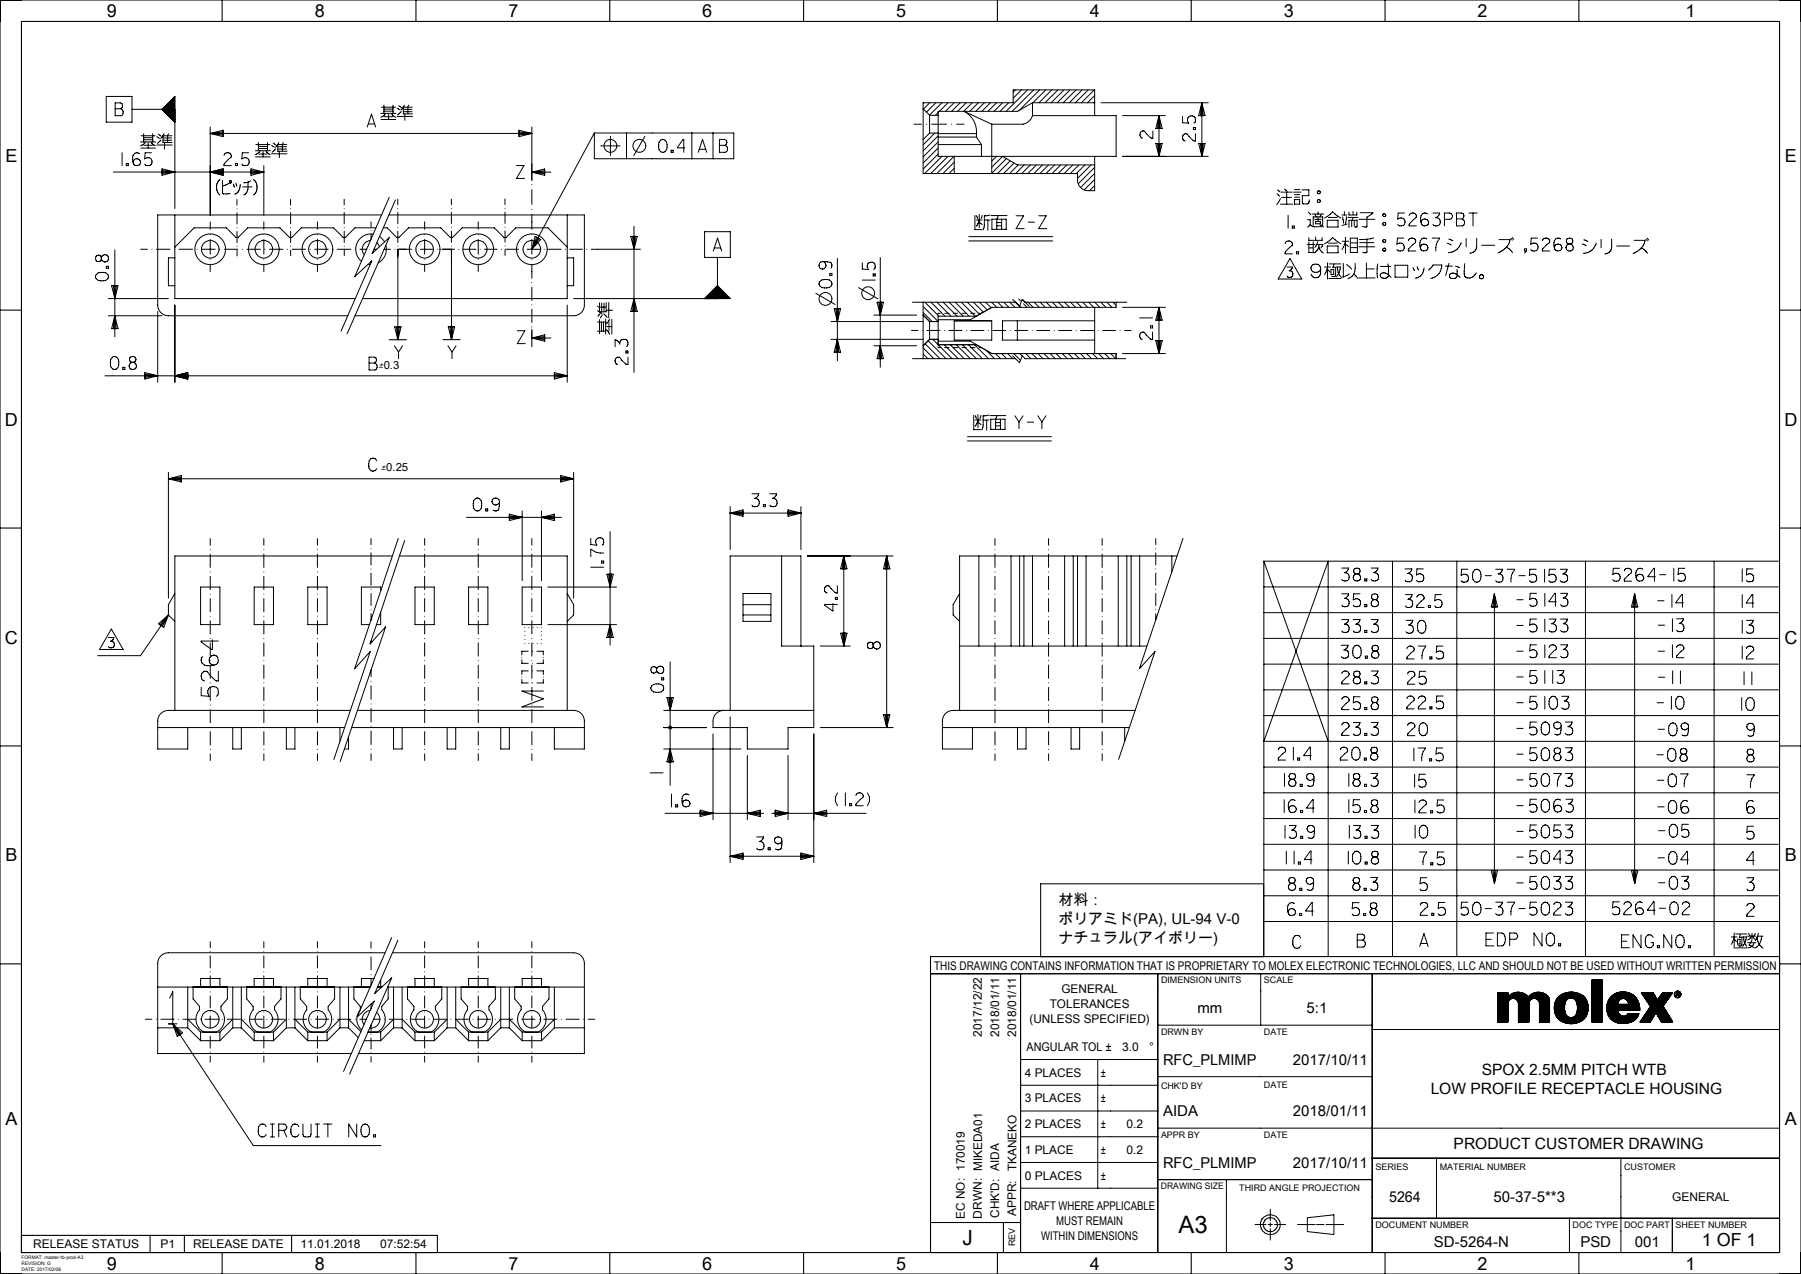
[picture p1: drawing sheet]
<svg xmlns="http://www.w3.org/2000/svg" width="420mm" height="297mm" viewBox="0 0 420 297" stroke-linecap="round" stroke-linejoin="round" font-family="sans-serif">
<defs><g id="words">
<text font-size="5.6" x="274.8" y="287.5">A3</text>
<text font-size="4.9" x="224.5" y="290.3">J</text>
<g font-size="4.2">
<text x="24.9" y="4">9</text>
<text x="73.4" y="4">8</text>
<text x="118.6" y="4">7</text>
<text x="163.8" y="4">6</text>
<text x="209" y="4">5</text>
<text x="254.2" y="4">4</text>
<text x="299.4" y="4">3</text>
<text x="344.6" y="4">2</text>
<text x="393.1" y="4">1</text>
<text x="1.3" y="37.7">E</text>
<text x="416.3" y="37.7">E</text>
<text x="1.1" y="99.2">D</text>
<text x="416.1" y="99.2">D</text>
<text x="1.1" y="150">C</text>
<text x="416.1" y="150">C</text>
<text x="1.3" y="200.8">B</text>
<text x="416.3" y="200.8">B</text>
<text x="1.3" y="262.3">A</text>
<text x="416.3" y="262.3">A</text>
<text x="396.8" y="290.5">1 OF 1</text>
<text x="24.9" y="296">9</text>
<text x="73.4" y="296">8</text>
<text x="118.6" y="296">7</text>
<text x="163.8" y="296">6</text>
<text x="209" y="296">5</text>
<text x="254.2" y="296">4</text>
<text x="299.4" y="296">3</text>
<text x="344.6" y="296">2</text>
<text x="393.1" y="296">1</text>
</g>
<g font-size="3.6">
<text x="345.5" y="250.5">SPOX 2.5MM PITCH WTB</text>
<text x="333.6" y="255.1">LOW PROFILE RECEPTACLE HOUSING</text>
<text x="339" y="267.8">PRODUCT CUSTOMER DRAWING</text>
</g>
<g font-size="3.5">
<text x="246.8" y="211">材料：</text>
<text x="246.8" y="215.4">ポリアミド(PA), UL-94 V-0</text>
<text x="246.8" y="219.8">ナチュラル(アイボリー)</text>
<text x="279.2" y="236.2">mm</text>
<text x="304.7" y="236.3">5:1</text>
<text x="271.2" y="248.3">RFC_PLMIMP</text>
<text x="301.5" y="248.3">2017/10/11</text>
<text x="271.2" y="260.2">AIDA</text>
<text x="301.5" y="260.3">2018/01/11</text>
<text x="271.2" y="272.3">RFC_PLMIMP</text>
<text x="301.5" y="272.3">2017/10/11</text>
<text x="323.9" y="280.3">5264</text>
<text x="348.3" y="280.3">50-37-5**3</text>
<text x="334.4" y="290.8">SD-5264-N</text>
<text x="368.5" y="290.8">PSD</text>
<text x="381.2" y="290.8">001</text>
</g>
<g font-size="2.8">
<text x="217.8" y="226">THIS DRAWING CONTAINS INFORMATION THAT IS PROPRIETARY TO MOLEX ELECTRONIC TECHNOLOGIES, LLC AND SHOULD NOT BE USED WITHOUT WRITTEN PERMISSION</text>
<text x="247.5" y="231.5">GENERAL</text>
<text x="240.1" y="238.6">(UNLESS SPECIFIED)</text>
<text x="244.8" y="235">TOLERANCES</text>
<text x="229" y="241.7" transform="rotate(-90 229 241.7)">2017/12/22</text>
<text x="233" y="241.7" transform="rotate(-90 233 241.7)">2018/01/11</text>
<text x="237" y="241.7" transform="rotate(-90 237 241.7)">2018/01/11</text>
<text x="239.4" y="245">ANGULAR TOL ±</text>
<text x="261.7" y="245">3.0</text>
<text x="268" y="245">°</text>
<text x="239" y="251">4 PLACES</text>
<text x="256.7" y="251">±</text>
<text x="239" y="257">3 PLACES</text>
<text x="256.7" y="257">±</text>
<text x="239" y="263">2 PLACES</text>
<text x="256.7" y="263">±</text>
<text x="262.7" y="263">0.2</text>
<text x="239" y="269">1 PLACE</text>
<text x="256.7" y="269">±</text>
<text x="262.7" y="269">0.2</text>
<text x="237" y="273" transform="rotate(-90 237 273)">TKANEKO</text>
<text x="239" y="275">0 PLACES</text>
<text x="256.7" y="275">±</text>
<text x="238.8" y="282">DRAFT WHERE APPLICABLE</text>
<text x="389.9" y="280">GENERAL</text>
<text x="225" y="284.1" transform="rotate(-90 225 284.1)">EC NO: 170019</text>
<text x="229" y="284.1" transform="rotate(-90 229 284.1)">DRWN: MIKEDA01</text>
<text x="233" y="283.9" transform="rotate(-90 233 283.9)">CHK'D: AIDA</text>
<text x="237" y="283.6" transform="rotate(-90 237 283.6)">APPR:</text>
<text x="246.3" y="285.5">MUST REMAIN</text>
<text x="7.8" y="291">RELEASE STATUS</text>
<text x="37.4" y="291">P1</text>
<text x="45" y="291">RELEASE DATE</text>
<text x="70.1" y="291">11.01.2018</text>
<text x="88.7" y="291">07:52:54</text>
<text x="242.8" y="289.1">WITHIN DIMENSIONS</text>
</g>
<g font-size="2.3">
<text x="88.3" y="86.1">±0.3</text>
<text x="88.9" y="109.7">±0.25</text>
</g>
<g font-size="2.1">
<text x="270.8" y="229.3">DIMENSION UNITS</text>
<text x="294.7" y="229.3">SCALE</text>
<text x="270.8" y="241.2">DRWN BY</text>
<text x="294.7" y="241.2">DATE</text>
<text x="270.8" y="253.8">CHK'D BY</text>
<text x="294.7" y="253.7">DATE</text>
<text x="270.8" y="265.2">APPR BY</text>
<text x="294.7" y="265.2">DATE</text>
<text x="320.7" y="272.8">SERIES</text>
<text x="335.7" y="272.8">MATERIAL NUMBER</text>
<text x="378.7" y="272.8">CUSTOMER</text>
<text x="270.7" y="277.3">DRAWING SIZE</text>
<text x="289" y="277.8">THIRD ANGLE PROJECTION</text>
<text x="320.8" y="286.3">DOCUMENT NUMBER</text>
<text x="366.7" y="286.3">DOC TYPE</text>
<text x="378.7" y="286.3">DOC PART</text>
<text x="390.8" y="286.3">SHEET NUMBER</text>
<text x="236.8" y="290.6" transform="rotate(-90 236.8 290.6)">REV</text>
</g>
<g font-size="1.1">
<text x="5" y="293.5">FORMAT: master-tb-prod-A3</text>
<text x="5" y="294.9">REVISION: G</text>
<text x="5" y="296.4">DATE: 2017/02/06</text>
</g>
</g></defs>
<g fill="none" stroke="#000" stroke-width=".23">
<path d="M24.8 22.5h6v6h-6zM26.9 24h1.2l.4 .2a.86 .86 0 0 1-.3 1.2 .89 .89 0 0 1 .5 .8 .89 .89 0 0 1-.5 .8h-1.3zM26.9 25.4h1.3M28.5 35.6v3M29.4 38.1h.5v.5h-.5zM30.8 25.5h10M32.5 35.8a.96 .96 0 0 0-1.1-.1 2.2 2.2 0 0 0 0 2.8h1a.85 .85 0 0 0-.2-1.5 .85 .85 0 0 0-1.2 .9M32.8 33.1h3.5M32.8 34.5h3.4M32.9 31.7h3.3M33.5 31.2v1.9M33.5 32.6h2.1"/>
<path d="M33.5 32.1h2.1M33.6 33.9h2M33.9 33.1l-.5 .6-.6 .3M34.6 33.3v1.2M35.2 33.1l.4 .5 .6 .4M35.3 35.6h-1.4l-.2 1.4a1.07 1.07 0 0 1 1.6 .2 .96 .96 0 0 1-.2 1.3 .96 .96 0 0 1-1.4-.2M35.6 31.2v1.9M36.6 31.9l.6 .4M36.6 33.8h3.6M36.9 31.3l.7 .5M37.5 32.6l-.8 .8M37.8 39.4l3 .7-3 .8z"/>
<path d="M37.8 39.8l3 .3M37.9 25.3l2.9 2.9M38 31.7l-.5 .6M38 31.7h2.1M38 31.7v1.5h2.2M38 32.7h2M38 32.2h2M38.1 25.2l2.7 2.7M38.2 25.1l2.6 2.5M38.2 31.2l-.2 .5M38.3 24.9l2.5 2.5M38.4 33.2v1.5"/>
<path d="M38.5 24.8l2.3 2.3M38.6 24.6l2.2 2.2M38.8 24.5l2 2M38.9 24.3l1.9 1.9M39.1 24.2l1.7 1.7M39.1 31.7v1.5M39.2 24.1l1.6 1.6M39.3 31.2l-.3 .5M39.3 23.9l1.5 1.5M39.5 23.8l1.3 1.3M39.6 23.6l1.2 1.2M39.8 23.5l1 1"/>
<path d="M39.9 23.4l.9 .8M40 23.2l.8 .8M40.2 23.1l.6 .6M40.3 22.9l.5 .5M40.5 22.8l.3 .3M40.6 22.7l.2 .1M40.7 22.5h.1M40.8 22.5v26.1M40.8 22.5l-3 3 3 3M49 29.6v20.6M49 31.1l3-.7v1.5zM49 31.1l3 .4"/>
<path d="M52 39.8l-3 .3M52 30.8l-3 .3M52.2 36.2a.84 .84 0 0 1 1.1-.6 .84 .84 0 0 1 .5 1.1l-1.5 1.4-.1 .5h1.7M54.9 38.1h.5v.5h-.5zM58 35.6h-1.5l-.1 1.4a1.07 1.07 0 0 1 1.6 .2 .96 .96 0 0 1-.3 1.3 .96 .96 0 0 1-1.3-.2M58.5 39.4l3 .7-3 .8zM58.5 39.8l3 .3M59.5 35.1h3.6M59.6 36.6h3.4M59.7 33.7h3.3M60.3 33.2v1.9M60.3 34.6h2.1"/>
<path d="M60.3 34.1h2.1M60.3 35.9h2M60.7 35.1l-.6 .6-.6 .3M61.3 35.4v1.2M61.5 38.6v11.6M62 35.1l.3 .5 .7 .4M62.4 33.2v1.9M63.3 33.9l.7 .4M63.3 35.9h3.6M63.7 33.3l.7 .5M64.3 34.7l-.8 .8M64.8 33.7h2.1"/>
<path d="M64.8 33.7l-.6 .6M64.8 33.7v1.6h2.1M64.8 34.7h2M64.8 34.2h2M65 33.2l-.2 .5M65.1 35.3v1.5M65.9 33.7v1.6M66.1 33.2l-.3 .5M85.6 29.6l1-3 1 3M85.9 28.9h1.5M88.8 26.4h3.5M88.9 27.9h3.4"/>
<path d="M88.9 25h3.3M89.5 25.9h2.2M89.5 24.5v1.9M89.5 25.4h2.2M89.6 27.2h2M89.9 26.4l-.5 .6-.6 .3M90.6 26.7v1.2M91.3 26.4l.3 .5 .7 .4M91.7 24.5v1.9M92.6 25.2l.7 .4M92.6 27.1h3.6M93 24.6l.6 .5"/>
<path d="M93.6 26l-.9 .8M94 25l-.5 .6M94 25h2.1M94 25v1.5h2.2M94 25.5h2.1M94 26h2.1M94.3 24.5l-.3 .5M94.4 26.5v1.5M95.1 25v1.5M95.4 24.5l-.3 .5M120.4 38.6h1.8l-1.8 3h1.9M121 30.4l3 .7-3 .8z"/>
<path d="M121 31.1h3M121 30.8l3 .3M124 31.1h-75M124 29.6v12.3M124 31.1l-3 .3M127 39.8l-3 .3M138.6 31h32.5v6h-32.5zM138.6 31l-14.6 27.1M140.1 34h4.5M142.4 31.8v4.5M146.1 31v6M150.4 31.8l-2.6 4.5"/>
<path d="M154.1 32.6l.6-.1a1.85 1.85 0 0 1 .4 2.9l-.6 .1a1.35 1.35 0 0 1-.9-1.7l.1-.7zM156.5 35h.5v.5h-.5zM159.7 34.5h-1.7l1.3-2h.2v3M161.3 31v6M162.8 35.5l1-3 1 3M163.1 34.8h1.5M166.3 31v6M167.8 32.5h1.2l.4 .2a.86 .86 0 0 1-.3 1.2 .89 .89 0 0 1 .6 .8 .89 .89 0 0 1-.6 .8h-1.3zM167.8 33.9h1.3M213.1 29h1.8M215.3 25.4l1.5 1.5M215.4 24l-.1 .1"/>
<path d="M216.1 29h.1M216.8 26.9v4.1M216.8 31h2M216.8 26.9h2M216.8 31l-1.5 1.5M216.8 24l-1.5 1.4M217.2 29h3.5M218 31l-2.7 2.8M218.2 24l-2.1 2.2M218.8 31.1h8.9M218.8 32h8.9M218.8 33.7h10.1"/>
<path d="M218.8 26.3l-.6 .6M218.8 31.7l-3.5 3.5M218.8 33.1l-3.5 3.5M218.8 34.5l-3.5 3.5M218.8 35.9l-3.5 3.5M219.6 36.5l-4 4M219.7 24l-2.9 2.9M221.1 36.5l-4 4M221.1 24l-2 2M221.9 29h.1M222.5 36.5l-4 4M222.5 24l-2 2"/>
<path d="M222.5 36.5v4M222.5 37.8l-2.6 2.7M222.5 39.2l-1.2 1.3M223.1 29h1.7M223.9 24l-2 2M225.3 24l-2 2M226.7 24l-2 2M227.7 32l1.2 1.7M227.7 31.1v.9M228.1 24l-2 2M228.9 33.7v2.8M229.6 24l-2 2"/>
<path d="M231 24l-2 2M231.3 29l-6.5-3a5.4 5.4 0 0 1 2.9 5.1M231.3 29v11.5M232.4 36.5l-1.1 1.1M232.4 24l-2 2M233.8 24l-2 2M234.7 37l-3.4 3.4M235.2 24l-2 2M235.6 37.5l-3 3M236.5 38l-2.5 2.5M236.8 21l-.5 .5M237.4 38.5l-2 2"/>
<path d="M238.2 21l-1.9 1.9M238.9 38.5l-2 2M239.6 21l-5 5M240.3 38.5l-2 2M240.8 27l-.8 1.2-1.4 .8h-7.3M240.8 24l-3.5 2h-18.5v10.5h41.5v-9.5h-19.5M240.8 24v3M240.8 24h14.5M241 21l-5 5M241.7 38.5l-2 2M242.5 21l-4.8 4.8M243.1 38.5l-2 2"/>
<path d="M243.9 21l-3 3M244.5 38.5l-2 2M245.3 21l-3 3M245.9 38.5l-2 2M246.7 21l-3 3M247.3 38.5l-2 2M248.1 21l-3 3M248.8 38.5l-2 2M249.5 21l-3 3M250.2 38.5l-2 2M250.9 21l-3 3M251.6 38.5l-2 2"/>
<path d="M252.4 21l-3 3M253 38.5l-2 2M253.8 21l-3 3M254.4 38.5l-3.1 3.1M255.2 21l-3 3M255.3 27v-6h-19v3h-21v16.5h36a3.5 3.5 0 0 0 .9 3.4 3.8 3.8 0 0 0 3.1 .6v-8M255.3 38.5h-18.1l-3.4-2-2.5 2.5M255.3 23.7l-.3 .3M255.3 22.3l-1.7 1.7M255.3 39l-3.9 3.8M256.8 24h25M261.8 36.5h20"/>
<path d="M261.8 27h10M268.8 30.5v1.7l-.5-.1-1.4-1.5a.84 .84 0 0 0-1.1 .6 .84 .84 0 0 0 .7 1M269.5 33.5h1.5l-.7 3zM269.9 33.5l.4 3M270.3 27v9.5M270.3 27l.7 3h-1.5zM270.3 27l.3 3M270.3 27l-.4 3M270.6 33.5l-.3 3M275.8 27.1v1.5l1.4 .1a1.07 1.07 0 0 1 .1-1.6 .96 .96 0 0 1 1.4 .3 .96 .96 0 0 1-.3 1.3M278.3 29.7h.5v.5h-.5zM278.8 31.2v1.7l-.5-.1-1.4-1.5a.84 .84 0 0 0-1.2 .5 .84 .84 0 0 0 .7 1.1"/>
<path d="M279.5 33.5h1.5l-.7 3zM279.9 33.5l.4 3M280.3 24l.7 3h-1.5zM280.3 24v12.5M280.3 24l.3 3M280.3 24l-.4 3M280.3 33.5v3M280.6 33.5l-.3 3M26.4 40.1h35.1M26.8 58.2v20.3M32.8 58.1h1.6M35.4 58.1h.1"/>
<path d="M36.5 58.1h3.1M40.7 58.1h.1M40.8 40.1l-3 .3M40.8 50.1v19.5h42.1M41.8 58.1h3.1M46 58.1h.1M47 58.1h3.2M49 51.7v1.8M49 54.6h.1M49 55.8v3.5M49 40.1l3-.7v1.5zM49 40.1l3 .4"/>
<path d="M51.2 58.1h.1M51.3 41.9a2.43 2.43 0 0 0 0 3.5M51.9 42v3l.2 .2 1.6-.1M52.3 58.1h3.2M53.5 42.7l-1.6 .7M53.6 42.2a.26 .26 0 0 1 .3 .1 .26 .26 0 0 1-.2 .4zM54.4 42.9l.2 .7M55 42.7l.2 .7M55.3 46.5v1.3M55.3 48.7h.1M55.3 49.6v2.6M55.3 53.1h.1"/>
<path d="M55.3 54v2.6M55.3 57.5h.1M55.3 58.4v1.3M56 43a2.18 2.18 0 0 1-1.3 2.3M56.5 58.1h.1M56.6 43.6h2.2M57.6 58.1h3.1M57.8 42.5a3.4 3.4 0 0 1-.4 2.5l-.5 .4M57.8 42.5l-1 .1M58.4 42.2l-.6 .3M59.1 41.9a2.36 2.36 0 0 1 0 3.5M61.5 51.7v1.8"/>
<path d="M61.5 54.6h.1M61.5 55.8v3.5M61.5 40.1l-3 .4M61.8 58.1h.1M62.9 58.1h3.1M67 58.1h.1M67.8 46.5v1.3M67.8 48.7h.1M67.8 49.6v2.6M67.8 53.1h.1M67.8 53.9v2.7M67.8 57.4v.1"/>
<path d="M67.8 58.3v1.3M68.1 58.1h3.2M72.3 58.1h.1M73.4 58.1h3.1M74 51.7v1.8M74 54.6h.1M74 55.8v3.5M77.6 58.1h.1M78.7 58.1h3.1M80.3 46.5v1.3M80.3 48.6v.1M80.3 49.5v2.7"/>
<path d="M80.3 53h.1M80.3 53.9v2.6M80.3 57.4h.1M80.3 58.3v1.3M82.9 58.1h.1M83.9 58.1h1.6M86.4 56.1a2.05 2.05 0 0 0-1.5 3.3M86.5 51.7v1.2M86.5 53.7v.1M86.5 54.6v1.2M87 54.6a3.6 3.6 0 0 0-3.8 2.1 3.6 3.6 0 0 0 1.1 4.2M87.2 58.1h.2"/>
<path d="M87.5 58.1h.1M87.7 58.1h.1M87.7 53.1h-4.9l-2.3 2.3h-.5l-2.2-2.3h-7.5l-2.3 2.3h-.5l-2.2-2.3h-7.5l-2.3 2.3h-.5l-2.2-2.3h-7.5l-4.5 4.5M87.9 56.6l.6 .9M88.5 55.1l1.2 1.3M89 50.1h-52.2v21a2.5 2.5 0 0 0 2.5 2.5h41.8M89.4 53.1h.9l2.2 2.3h.5l2.3-2.3h7.5l2.2 2.3h.5l2.3-2.3h7.5l2.2 2.3h.5l2.3-2.3h7.5l4.5 4.5M89.6 58.1h1.5M90 57.2a3.6 3.6 0 0 1-1.8 4.1M90.7 50.1h45.6v21a2.5 2.5 0 0 1-2.5 2.5h-51M90.8 46l-8.1 18.5 4-3.7-7.2 16.4M92.1 58.1h.1"/>
<path d="M92.2 46.6l-5.4 12.5 4-3.7-9.9 22.4M92.8 46.4v1.3M92.8 48.6h.1M92.8 49.5v2.6M92.8 53h.1M92.8 53.9v2.6M92.8 57.4h.1M92.8 58.3v1.3M92.8 58.1v21.1M93.1 58.1h2.9M97 58.1h.1M98 58.1h3"/>
<path d="M99 51.7v1.8M99 54.6h.1M99 55.8v3.5M102 58.1h.1M103 58.1h3M105.3 46.4v1.3M105.3 48.6h.1M105.3 49.5v2.6M105.3 53h.1M105.3 53.9v2.6M105.3 57.4h.1M105.3 58.3v1.3"/>
<path d="M105.3 58.1v21.1M107 58.1h.1M108 58.1h3M111.5 51.7v1.8M111.5 54.6h.1M111.5 55.8v3.5M112 58.1h.1M113 58.1h2.9M116.9 58.1h.1M117.8 46.4v1.3M117.8 48.6h.1M117.8 49.5v2.6"/>
<path d="M117.8 53h.1M117.8 53.8v2.7M117.8 57.3v.1M117.8 58.2v1.3M118 58.1h2.9M121.9 58.1h.1M122.9 58.1h3M124 43v.1M124 44.2v3.5M124 48.8h.1M124 50v3.5M124 54.6h.1"/>
<path d="M124 55.8v3.5M124 40.1h4.5M124 40.1l3-.7v1.5zM124 40.1h3M124 40.1l3 .4M125.2 55.3l-.4-.2-.8 3M125.2 55.3l.9 .5-2.1 2.3M125.2 55.3l-1.2 2.8M125.8 55.6l-1.8 2.5M126.9 58.1h.1M127.9 58.1h3M131.9 58.1h.1"/>
<path d="M132.3 50.1v19.5h-47.8M132.9 58.1h3M136.8 58.1h.1M137.9 58.1h11.4M147.1 55.1h1.5l-.7 3zM147.5 55.1l.4 3M147.8 52.8v34M148.2 55.1l-.3 3M164.3 54h6v6h-6zM166.3 58.5l1-3 1 3M166.6 57.8h1.5M225.9 55.2h19.6"/>
<path d="M225.9 56.2h19.6M227.3 50.2v3.3h1.7M227.7 51.3h1.3M227.7 50.3l.3 .7M228.4 50v3.1M228.4 51.8l.6 .6M228.4 51.3l-.7 1.5M229 50.2l-.2 .8M229.6 51.3h1.3M230.4 51.3v2.4M230.9 50.1l-1.3 .2v2.2l-.4 1.1M231.1 50.3h3.7"/>
<path d="M231.3 51.1h3.4v2.4h-3.4zM232.5 52.6h1.1M232.5 51.9h1.1M232.8 50.3l-.3 .8v2.4M233.6 51.1v2.4M237 50.3h1.7l-1.7 3h1.8M239.8 51.8h1.4M242.2 50.3h1.8l-1.8 3h1.9M255.3 40.4l-3.3 3.3M255.3 41.8l-2.5 2.5M255.3 43.2l-1.2 1.3M297.8 45.2l.6 .5"/>
<path d="M297.9 44.3l.6 .4M298.6 46.3l-.9 1.4M298.6 47.6h2.8M298.7 44.8h2.6M298.9 46h2.3M299.6 44.1l.6 .5M299.7 56.8a.84 .84 0 0 1 1-.6 .84 .84 0 0 1 .6 1.1l-1.5 1.4-.1 .5h1.7M300.1 44.8v2.8M300.4 50.2v3M301.4 52.7h.4v.5h-.4zM301.6 44.8h1.8M301.9 46.5h1.2v1.1h-1.2z"/>
<path d="M301.9 46h1.2M301.9 45.4h1.2M301.9 44.2h1.2M302.4 58.7h.4v.5h-.4zM303.6 44.3h1.6v1.3h-1.5l.1 1.9h1.1a.79 .79 0 0 0 .5-.9M304.9 57h1.7M304.9 51.2h.6v1.2M305.1 49.5l.6 .6M305.2 57.8h1M305.2 56.4v2.5h1v-2.5M305.2 55.4v.6h3.1v-.6M305.5 52.4l.6 .4 .4 .1h2.2"/>
<path d="M305.5 52.4l-.6 .6M306 49.9h2.7M306.6 51.1h1.5M306.6 49.9l.3 .7M306.8 51.6h1.1v.6h-1.1zM306.8 55.3v.7M307.1 57h1.4l-.4 .8M307.1 57l-.5 .7M307.3 56.3l-.2 .7M307.4 49.4v.5M307.4 50.6v1M307.6 57v.6"/>
<path d="M307.6 57.6a2.35 2.35 0 0 1-1.2 1.4M307.6 57.6a2.26 2.26 0 0 0 1 1.4M307.8 52.4l.6 .1v-1.9h-2.2v1.9M308.1 49.9l-.3 .7M308.9 50.8l1.9-1.4 1.9 1.4M308.9 56.8l1.9-1.4 1.9 1.4M309.5 51.3h2.5v1.6h-2.5zM309.5 57.4h2.5v1.5h-2.5zM309.8 56.7h2M309.8 50.7h2M313 50.1h1.1M313 56.2h1.5"/>
<path d="M313.1 50.6l.2 1.4M313.5 49.3v.8M313.8 52.4l-.8 .1M313.8 56.9l.7 .6M313.8 56.2l-.8 2M313.8 55.3v3.8M314 50.5l-.2 1.9M314.1 52.2l-.3 .2M314.3 50.7h2.4M314.6 49.5v.6h1.8v-.6M314.9 55.5h1.6v3.4h-1.6zM314.9 57.7h1.6"/>
<path d="M314.9 56.6h1.6M315.2 51.3v1.6M315.5 50.7l-.2 .6M315.5 49.3v.8M315.8 51.3v1.4M315.9 52.9h.4l.2-.2v-1.4h-1.9v1.8M316.9 51.1h3.7M316.9 57.5h3.7M317.1 56.6h3.3M317.2 49.6h3l-1.4 1-.1 2.3-1-.1M318.8 55.8h-1.8M318.8 55.8v2.9a.7 .7 0 0 1-1 .1"/>
<path d="M320.4 55.5l-1.6 .3M327.3 55.5h-1.4l-.1 1.4a1.07 1.07 0 0 1 1.5 .2 .96 .96 0 0 1-.2 1.3 .96 .96 0 0 1-1.3-.2M327.5 49.7h-1.4l-.2 1.4a1.06 1.06 0 0 1 1.6 .1 .96 .96 0 0 1-.2 1.4 .96 .96 0 0 1-1.4-.3M328.4 56.1a.84 .84 0 0 1 1.1-.6 .84 .84 0 0 1 .5 1.1l-1.5 1.4-.1 .5h1.7M328.6 50.3a.84 .84 0 0 1 1.1-.6 .84 .84 0 0 1 .5 1l-1.5 1.4-.1 .6h1.7M332.7 55.7a.96 .96 0 0 0-1.1-.1 2.2 2.2 0 0 0 0 2.8h1a.85 .85 0 0 0-.2-1.5 .85 .85 0 0 0-1.2 .9M332.9 49.9a.96 .96 0 0 0-1.1-.1 2.2 2.2 0 0 0 0 2.8l1-.1a.85 .85 0 0 0-.2-1.4 .85 .85 0 0 0-1.2 .8M334 55.5h1.7v.1a3.7 3.7 0 0 0-.9 2.9M334.2 49.7h1.5a1.32 1.32 0 0 1-.9 1 .97 .97 0 0 1 1 1.4 .97 .97 0 0 1-1.6 .2M336.9 51.1l1.5-.1 .3-.7-.3-.5-.3-.1h-1.2v3M337.5 56.7l.9 .5M337.9 55.7l.9 .4"/>
<path d="M339.7 49.7h1.2l.4 .2a.86 .86 0 0 1-.3 1.1 .89 .89 0 0 1 .5 .8 .89 .89 0 0 1-.5 .9h-1.3zM339.7 51h1.3M340.8 56.5a3.2 3.2 0 0 1-3.1 2.4M341.9 55.6v2M342.5 49.7h2M343.5 49.7v3M344.4 55.5v1.9a1.61 1.61 0 0 1-1.6 1.6M345.5 57.2h3.1M349.6 55.9h2.5a4.1 4.1 0 0 1-2.8 3M351.3 57.6l.6 .4 .8 .9M352.4 55.5l.3 .5M352.7 55.4l.3 .4"/>
<path d="M355.5 58h.5v.5h-.5zM356 58.5l-.5 .5M358.6 55.5h-1.5l-.1 1.4a1.07 1.07 0 0 1 1.6 .2 .96 .96 0 0 1-.3 1.3 .96 .96 0 0 1-1.3-.2M359.7 56.1a.84 .84 0 0 1 1-.6 .84 .84 0 0 1 .6 1.1l-1.5 1.4-.1 .5h1.7M364 55.7a.96 .96 0 0 0-1.1-.1 2.2 2.2 0 0 0 0 2.8h1a.85 .85 0 0 0-.2-1.5 .85 .85 0 0 0-1.2 .9M365.9 56.9a.84 .84 0 0 0-.6 1.2 .84 .84 0 0 0 1.4 0 .84 .84 0 0 0-.5-1.2M365.9 56.9l-.4-.2a.74 .74 0 0 1 0-1.1l.5-.1 .5 .1a.69 .69 0 0 1 .3 .8 .69 .69 0 0 1-.6 .5M365.9 56.9h.3M369 56.9l.9 .4M369.4 55.9l.9 .4M372.3 56.7a3.2 3.2 0 0 1-3.1 2.4M373.4 55.8v1.9"/>
<path d="M375.8 55.7v1.9a1.61 1.61 0 0 1-1.5 1.6M377 57.4h3M381.1 56h2.5l-.3 1.1-.5 .7M382.8 57.8l-.7 .6-1.3 .7M382.8 57.8l.6 .4 .8 .9M383.8 55.7l.4 .5M384.2 55.5l.3 .5M22.4 64a2.09 2.09 0 0 1 2.8 0l.1 .6a1.35 1.35 0 0 1-1.8 .9l-.6-.1-.5-.4-.1-.6zM23.6 60.1l-.1-.4a.74 .74 0 0 0-1.1 0l-.1 .5 .1 .5a.69 .69 0 0 0 .7 .3 .69 .69 0 0 0 .5-.6M23.6 60.1a.84 .84 0 0 1 1.3-.6 .84 .84 0 0 1 0 1.4 .84 .84 0 0 1-1.3-.5M23.6 60.1v.3M24.8 62.1h.5v.5h-.5z"/>
<path d="M25.3 69.6h14M25.3 73.6h12.5M26 66.6h1.5l-.7 3zM26.4 66.6l.4 3M26.8 73.6l.7 3h-1.5zM26.8 73.6l.3 3M26.8 73.6l-.4 3M27.1 66.6l-.3 3M36.8 72.6v16.5M40.8 60.1h-1.5v6.5h1.5M40.8 71.1v18M49 60.4h.1"/>
<path d="M49 61.6v1.7M61.5 60.4h.1M61.5 61.6v1.7M74 60.4h.1M74 61.6v1.7M85.8 61.6l.5 .1M86.5 61v.2M92 76.2h1.5l-.7 3zM92.4 76.2l.4 3M92.8 76.2v3M93.1 76.2l-.3 3M99 60.4h.1"/>
<path d="M99 61.6v1.7M104.5 76.2h1.5l-.7 3zM104.9 76.2l.4 3M105.6 76.2l-.3 3M111.5 60.4h.1M111.5 61.6v1.7M120.6 77.1h1.8l-1.8 3h1.9M124 60.4h.1M124 61.6v3.3M124 65.9h.1M124 66.9v3.1M124 71v.1"/>
<path d="M124 72.1v3.1M124 76.2h.1M124 77.3v1.5M124 78.8l3-.7v1.4zM124 78.8l3 .4M127 78.5l-3 .3M128.5 78.8h-4.5M132.3 60.1h1.5v6.5h-1.5M132.3 71.1v18M133.8 69.6h36.5l-3-3-3 3M139.3 72.4l.5 .3M139.3 75.1h1.9"/>
<path d="M139.3 77.2h1.9M139.3 71.4l.5 .3M139.8 72.7l.6 .5M139.8 70.6v2.1M139.8 74.5v3.3M139.8 71.6h1.6M139.9 73.1l-.5 .7M140.3 75.1v2.1M140.3 70.7v2M140.4 73.5l-.4 .6M140.7 75.1v2.1M140.8 73.2l.8 .8"/>
<path d="M140.9 70.7v2M141.2 76.8l.6 .5 .3 .6M141.2 74.4v3.5M141.4 70.5v2.2h-1.6M141.4 72.3h1.5M141.5 76.1h1.2M142 70.5v3.6M142 75.1v2M142.1 74.5l-.4 .6-.5 .4M142.7 74.5v3.4M147.9 69.6l.7 3h-1.5zM147.9 69.6l-.4 3"/>
<path d="M147.9 69.6l.3 3M167.3 60v9.6M167.5 66.8l-2.9 2.8M167.6 66.9l-2.7 2.7M167.7 67l-2.5 2.6M167.9 67.2l-2.5 2.4M168 67.3l-2.3 2.3M168.2 67.5l-2.2 2.1M168.3 67.6l-2 2M168.4 67.7l-1.8 1.9M168.6 67.9l-1.7 1.7M168.7 68l-1.6 1.6"/>
<path d="M168.9 68.2l-1.5 1.4M169 68.3l-1.3 1.3M169.1 68.5l-1.1 1.1M169.3 68.6l-1 1M169.4 68.7l-.8 .9M169.6 68.9l-.8 .7M169.7 69l-.6 .6M169.9 69.2l-.5 .4M170 69.3l-.3 .3M170.1 69.4l-.1 .2M170.3 69.6h.1M190.3 68.4l4.5 2.6"/>
<path d="M191.2 65.6a2.09 2.09 0 0 1 2.7 .1l.1 .6a1.35 1.35 0 0 1-1.7 .8l-.7-.1-.5-.4-.1-.6zM192.1 61a.95 .95 0 0 1 .1 1.6 .86 .86 0 0 1-1.2-.5 .86 .86 0 0 1 .7-1.1h.9a1.37 1.37 0 0 1 1.3 .4l.1 .6-.2 .5M193.5 63.7h.5v.5h-.5zM193.8 75h21.5M193.8 79.1h21.5M194.5 72h1.5l-.7 3zM194.9 72l.4 3M195.3 79.1l.7 3h-1.5zM195.3 79.1l.3 3M195.3 79.1v3M195.3 79.1l-.4 3M195.3 60.3v23.8"/>
<path d="M195.6 72l-.3 3M200.2 67.1l4.5 2.6M201.1 65.3h3M201.1 61.3v1.4l1.4 .1a1.07 1.07 0 0 1 .2-1.5 .96 .96 0 0 1 1.3 .2 .96 .96 0 0 1-.3 1.3M203.6 63.9h.5v.4h-.5zM203.8 73.5h10M204.5 70.5h1.5l-.7 3zM204.9 70.5l.4 3M205.3 60v25.6M205.6 70.5l-.3 3M212.6 77h1.5M212.8 70.5h24"/>
<path d="M215.1 77h.1M215.3 71.5l3.5 3.5h-2M215.3 73.5l1.5 1.5M215.3 70.5v13.1M215.3 72.9l2.1 2.1M215.7 70.5l3.2 3.2M216.2 77h3M216.4 79.4l4.2 4.2M216.8 79.1h2M216.8 79.1l-1.5 1.5M216.8 75v4.1M217.1 70.5l3.3 3.2"/>
<path d="M217.5 79.1l4.5 4.5M218.5 70.5l3.3 3.2M218.8 79.5h7.5l5 2.9h29v1.2M218.8 73.5v7M219.3 73h-.5v.2M219.9 70.5l3.3 3.2M220.2 77h.1M220.3 73h1M221.3 77h3M221.4 70.5l3.2 3.2M222.3 73h1M222.5 74.8h8.8v4.5h-8.8z"/>
<path d="M222.8 70.5l3.2 3.2M224.2 70.5l3.2 3.2M224.3 73h1M225.3 77h.1M225.6 70.5l2.8 2.8M226.4 73h1M226.4 77h3.1M227 70.5l2.3 2.3M228.4 73h.5M228.4 70.5l1.8 1.8M229.8 70.5l1.3 1.2M230.5 77h.1"/>
<path d="M231.3 70.5l1.1 1.1M231.3 71.6l-3.6 2.1h-8.9M231.3 71.6l-5 2.9h-7.5M231.5 77h3.1M232.7 70.5l1.2 1.1M234.1 70.5l1.2 1.1M235.5 70.5l1.2 1.1M235.6 77h.1M236.2 69.8l1.6 1.6 .6-1.6 1.6 1.6M236.6 77h3.1M236.9 70.4l1.2 1.2M237.2 74.8v4.5"/>
<path d="M237.6 69.7l.4 .4M238.7 70.8l.8 .8M239.1 70.5h23.7M239.7 70.5l1.2 1.1M240.7 77h.1M241.2 70.5l1.1 1.1M241.8 77h3M242.6 70.5l1.2 1.1M244 70.5l1.2 1.1M245.4 70.5l1.2 1.1M245.8 77h.1M246.8 70.5l1.2 1.1"/>
<path d="M246.9 77h3M248.2 70.5l1.2 1.1M249.6 70.5l1.2 1.1M251 77h.1M251 70.5l1.2 1.1M252 77h3.1M252.5 70.5l1.2 1.1M253.9 70.5l1.2 1.1M255.3 71.6v10.8M255.3 74.8h-21.5v4.5h21.5M255.3 70.5l1.2 1.1M256.1 77h.1"/>
<path d="M256.7 70.5l1.2 1.1M257.1 77h3.1M258.1 70.5l1.2 1.1M259.5 70.5l.8 .7M260.3 70.5v1.1h-29M261.2 77h.1M261.8 71.6h10M262.2 77h1.6M265.8 74.1h3M268.3 76h.5v.5h-.5zM268.8 77.4v1.7l-.5-.1-1.4-1.5a.84 .84 0 0 0-1.2 .6 .84 .84 0 0 0 .7 1M269.5 79.4h1.5l-.7 3z"/>
<path d="M269.9 79.4l.4 3M270.3 71.6v10.8M270.3 71.6l.7 3h-1.5zM270.3 71.6l.3 3M270.3 71.6l-.4 3M270.6 79.4l-.3 3M300.1 62.3h1.3a1.06 1.06 0 0 1-.8 .8 .77 .77 0 0 1 .9 1.1 .77 .77 0 0 1-1.4 .2M300.8 60.3l2.8 4.7h-5.5zM308 62.8a1.16 1.16 0 0 1-1.3 .7 1.16 1.16 0 0 1-1-1.1 1.16 1.16 0 0 1 1.2-.8 1.16 1.16 0 0 1 1.1 .8 2.12 2.12 0 0 1-.6 2.2 1.17 1.17 0 0 1-1.7-.7M308.9 62.2h1.4M309.6 62.2l-.7 1.8M309.6 62.8l.5 .6"/>
<path d="M309.6 61.3v3.8M309.9 64.9h2.8M310 61.5h2.7M310.4 62.8h.6v1.2h-.6zM311.2 61.5l-.4 .8h.7v1.9l-.3 .3-.7-.1M311.7 62.2h.9a4.5 4.5 0 0 1-.9 2.3M311.9 62.2a3.1 3.1 0 0 0 .8 2.3M313.3 64.5l-.5 .2M313.3 61.4v3.1M314 61.6l1.2 1.2M314.7 63.9l-1.4 .6M315.7 63.9l1 1"/>
<path d="M315.7 63.9l-.4 .5-1 .6M316 61.4v1.2l-.3 1.3M316.9 64.8h3.8M318.7 62.7h1.8M318.7 61.3v3.5M321.3 61.5l-.2 1.2 .2 2.1M321.9 62.1h2.5M323.7 61.5l.1 2.4a.97 .97 0 0 1-.9 1 .97 .97 0 0 1-1-.8 1.1 1.1 0 0 1 1.8-.1l.7 .7M325.3 61.8h3v2.8h-3zM329.5 62.4l.3 .7M330.5 62.2l.3 .7M332.1 62.4a2.38 2.38 0 0 1-2.1 2.5"/>
<path d="M333.1 62.9l1.1-1.1h2a3 3 0 0 1-2.6 3.1M337.1 62h1.6M337.9 61.4l-.8 2.8M339.4 62.1l1 .3M339.8 62.8a1.84 1.84 0 0 1-.4 2.1 .85 .85 0 0 1-.9 .1 .85 .85 0 0 1-.5-.8 1.29 1.29 0 0 1 2.2 .2l.3 .3M341.6 61.5a4.5 4.5 0 0 0 0 3 1.73 1.73 0 0 0 2.7-.9M24.5 87.6h107.8M26.2 83.3l.6-.2a1.85 1.85 0 0 1 .4 2.9l-.6 .1a1.35 1.35 0 0 1-.9-1.7l.1-.7zM28.6 85.6h.5v.5h-.5zM30.8 84.5a.84 .84 0 0 0-.6 1.2 .84 .84 0 0 0 1.5 0 .84 .84 0 0 0-.6-1.2M30.8 84.5l-.4-.2a.74 .74 0 0 1 .1-1.1l.5-.1 .4 .1a.69 .69 0 0 1 .3 .8 .69 .69 0 0 1-.6 .5M30.8 84.5h.3"/>
<path d="M33.8 86.9l3 .7-3 .8zM33.8 87.3l3 .3M36.8 87.6l-3 .4M40.8 87.6l3-.7v1.5zM40.8 87.6l3 .4M43.8 87.3l-3 .3M86.1 83.3h1.2l.4 .2a.86 .86 0 0 1-.3 1.1 .89 .89 0 0 1 .6 .8 .89 .89 0 0 1-.6 .9h-1.3zM86.1 84.6h1.3M92 80.6l.9 1.5M92.9 82.1v1.5M93.9 80.6l-1 1.5M104.5 80.6l.9 1.5"/>
<path d="M105.4 82.1v1.5M106.3 80.6l-.9 1.5M129.3 86.9l3 .7-3 .8zM129.3 87.3l3 .3M132.3 87.6l-3 .4M143.4 80.8v-1.6a1.32 1.32 0 0 1 1.1 1 .97 .97 0 0 1 1.3-1.1 .97 .97 0 0 1 .3 1.7M146 81.8h.4v.5h-.4zM146.4 83.3v1.7l-.5-.1-1.4-1.5a.84 .84 0 0 0-1.1 .5 .84 .84 0 0 0 .7 1.1M203.8 80.6h10M205.3 80.6l.7 3h-1.5zM205.3 80.6l.3 3M205.3 80.6l-.4 3"/>
<path d="M212.8 83.6h24M215.3 81.1l2.5 2.5M215.3 82.5l1.1 1.1M215.7 80.2l3.5 3.4M218.8 80.9v.1h.5M218.8 80.4h8.9M220.2 80.4l3.2 3.2M220.3 81h1M221.6 80.4l3.3 3.2M222.3 81h1M223 80.4l3.3 3.2M224.3 81h1"/>
<path d="M224.4 80.4l3.3 3.2M225.8 80.4l3.3 3.2M226.4 81h1M227.1 96.8v3.4h1.6M227.3 80.4l3.2 3.2M227.4 97.9h1.4M227.4 96.9l.3 .7M228.1 96.6v3.1M228.1 98.4l.7 .6M228.1 97.9l-.7 1.5M228.4 81h.5M228.8 96.8l-.3 .8"/>
<path d="M229.3 97.9h1.3M230 81.7l1.9 1.9M230.1 97.9v2.4M230.6 96.8l-1.3 .1v2.2l-.3 1.1M230.9 96.9h3.7M231 97.7h3.4v2.4h-3.4zM232.2 82.4l1.1 1.2M232.2 99.3h1.1M232.2 98.5h1.1M232.6 96.9l-.4 .8v2.4M233.3 97.7v2.4M233.6 82.4l1.2 1.2"/>
<path d="M235 82.4l1.2 1.2M236.2 83l1.6 1.6 .6-1.6 .7 .6h23.4M236.4 82.4l1.6 1.6M236.7 96.9l.9 1.5M237.6 98.4v1.5M237.8 82.4l.6 .6M238.6 96.9l-1 1.5M239.2 82.4l1.2 1.2M239.6 98.4h1.4M240.6 82.4l1.2 1.2M242 96.9l1 1.5M242.1 82.4l1.1 1.2"/>
<path d="M243 98.4v1.5M243.5 82.4l1.2 1.2M243.9 96.9l-.9 1.5M244.9 82.4l1.2 1.2M246.3 82.4l1.2 1.2M247.7 82.4l1.2 1.2M249.1 82.4l1.2 1.2M250.5 82.4l1.2 1.2M252 82.4l1.1 1.2M253.4 82.4l1.2 1.2M254.8 82.4l1.2 1.2M256.2 82.4l1.2 1.2"/>
<path d="M257.6 82.4l1.2 1.2M259 82.4l1.2 1.2M261.8 82.4h10M39.3 110.1v29.4M39.3 111.6h94.5M39.3 111.6l3-.7v1.5zM39.3 111.6h3M39.3 111.6l3 .4M42.3 111.3l-3 .3M87.9 107.4l-.4-.5-.6-.1a1.37 1.37 0 0 0-.9 1.9 1.03 1.03 0 0 0 .9 1.1l.6-.1 .4-.4M110.9 116.3l.6-.2a1.85 1.85 0 0 1 .3 2.9l-.6 .1a1.35 1.35 0 0 1-.8-1.7l.1-.7zM113.3 118.6h.4v.5h-.4z"/>
<path d="M116.5 117.2a.95 .95 0 0 1-1.6 .1 .86 .86 0 0 1 .4-1.2 .86 .86 0 0 1 1.2 .7v.9a1.37 1.37 0 0 1-.4 1.3l-.6 .1-.5-.2M118.8 119.9l3 .7-3 .8zM121.8 119.1v16.3M126.3 119.1v16.3M130.8 110.9l3 .7-3 .8zM130.8 111.3l3 .3M133.8 110.1v29.4M133.8 111.6l-3 .4M170.3 118.1v10M170.3 119.6l3-.7v1.5zM170.3 119.6l3 .4M173.3 119.3l-3 .3"/>
<path d="M175.4 115.1h1.5a1.33 1.33 0 0 1-.9 1.1 .97 .97 0 0 1 1 1.3 .97 .97 0 0 1-1.6 .3M178 117.6h.5v.5h-.5zM179.5 115.1h1.6a1.32 1.32 0 0 1-1 1.1 .97 .97 0 0 1 1.1 1.3 .97 .97 0 0 1-1.7 .3M183.8 118.9l3 .7-3 .8zM183.8 119.6h3M183.8 119.3l3 .3M186.8 118.1v10M186.8 119.6h-16.5M186.8 119.6l-3 .4M225.6 101.8h19.6M225.6 102.8h19.6M40.8 138.4l-1.5 2.6v2.4"/>
<path d="M46.8 136.9h4.5v8.7h-4.5zM49 125.6v1.5M49 128.1v.1M49 129.2v3.1M49 133.3h.1M49 134.4v3.1M49 138.5h.1M49 139.5v3.1M59.3 136.9h4.5v8.7h-4.5zM61.5 125.6v1.5M61.5 128.1v.1M61.5 129.2v3.1"/>
<path d="M61.5 133.3h.1M61.5 134.4v3.1M61.5 138.5h.1M61.5 139.5v3.1M71.8 136.9h4.5v8.7h-4.5zM74 125.6v1.5M74 128.1v.1M74 129.2v3.1M74 133.3h.1M74 134.4v3.1M74 138.5h.1M74 139.5v3.1"/>
<path d="M86.5 125.6v1.4M86.5 127.9h.1M86.5 128.9v2.8M86.5 132.6v.1M86.5 133.6v2.8M86.5 137.4h.1M86.5 138.3v2.9M88.8 137.8v-.9h-4.5v8.7h1.9M91.5 129.6h-50.7v36M92.9 125.5l-10.2 30.4 3.7-4-8.5 25.1M93.2 129.6h39.1v36M94.4 126l-8.1 24.1 3.6-4-10.6 31.4"/>
<path d="M96.8 136.9h4.5v8.7h-4.5zM99 125.6v1.5M99 128.1v.1M99 129.2v3.1M99 133.3h.1M99 134.4v3M99 138.5h.1M99 139.5v3.1M108.8 120.6h22.1M109.3 136.9h4.5v8.7h-4.5zM111.5 125.6v1.5M111.5 128.1v.1"/>
<path d="M111.5 129.2v3.1M111.5 133.3h.1M111.5 134.4v3M111.5 138.5h.1M111.5 139.5v3.1M118.8 120.3l3 .3M121.8 136.9h4.5v8.7h-4.5zM121.8 120.6l-3 .4M124 125.6v1.5M124 128.1v.1M124 129.2v3.1M124 133.3h.1"/>
<path d="M124 134.4v3M124 138.5h.1M124 139.5v3.1M126.3 120.6l3-.7v1.5zM126.3 120.6l3 .4M127.8 136.9h16M129.3 120.3l-3 .3M132.3 138.4l1.5 2.6v2.4l-1.5 1.5M137.8 132.2h3M137.8 125.5v1.5l1.4 .1a1.07 1.07 0 0 1 .1-1.6 .96 .96 0 0 1 1.4 .2 .96 .96 0 0 1-.3 1.4M140.3 130.8h.5v.5h-.5zM140.8 128.9a4.1 4.1 0 0 1-3-.8v1.7"/>
<path d="M141.5 133.9h1.5l-.7 3zM141.9 133.9l.4 3M142.3 123.9v26.5M142.3 133.9v3M142.6 133.9l-.3 3M173.3 138.4h6.5v6.5h-6.5zM182.3 129.6v21h7.5v19h-6v5h-9.5v-5h-8a3.5 3.5 0 0 1 .9-3.4l1-.5 .6-.1M188.3 129.6h20M194.8 139.3h.5v.4h-.5zM195.3 136.5v1.7h-.5l-1.4-1.6a.84 .84 0 0 0-1.2 .6 .84 .84 0 0 0 .7 1M196.8 129.6v21M196.8 129.6l.7 3h-1.5z"/>
<path d="M196.8 129.6l.3 3M196.8 129.6l-.4 3M206.8 129.6v40M206.8 129.6l.7 3h-1.5zM206.8 129.6l.3 3M206.8 129.6l-.4 3M223.8 138.4l-1.5 2.6v2.4l1.5 1.5M228.3 129.6v21M232 125.6v1.5M232 128.1v.1M232 129.2v3.1M232 133.3h.1"/>
<path d="M232 134.4v3.1M232 138.5h.1M232 139.5v3.1M235.8 129.6v21M237.8 129.6v21M238.8 129.6v21M240.8 129.6v21M244.5 125.6v1.5M244.5 128.1v.1M244.5 129.2v3.1M244.5 133.3h.1M244.5 134.4v3.1"/>
<path d="M244.5 138.5h.1M244.5 139.5v3.1M248.3 129.6v21M250.3 129.6v21M251.3 129.6v21M253.3 129.6v21M257 125.6v1.5M257 128.1v.1M257 129.2v3.1M257 133.3h.1M257 134.4v3.1M257 138.5h.1"/>
<path d="M257 139.5v3.1M260.8 129.6v21M262.8 129.6v21M263.8 129.6v21M265.8 129.6v21M269.5 125.6v1.4M269.5 127.9h.1M269.5 128.9v2.8M269.5 132.6v.1M269.5 133.6v2.8M269.5 137.4h.1M269.5 138.3v2.9"/>
<path d="M273.3 129.6v3.7M274.5 129.6h-50.7v36M275.9 125.5l-10.2 30.4 3.7-4-8.5 25.1M294.7 130.8v92.2h-52v-17h52M294.7 136.8h120M294.7 130.8h120M294.7 130.8l15 42M312.9 132.4h1.6a1.32 1.32 0 0 1-1 1.1 .97 .97 0 0 1 1.1 1.3 .97 .97 0 0 1-1.7 .3M312.9 138.4h1.6a1.32 1.32 0 0 1-1 1.1 .97 .97 0 0 1 1.1 1.3 .97 .97 0 0 1-1.7 .3M316.3 133.8h.3M316.3 133.8a.84 .84 0 0 0-.6 1.3 .84 .84 0 0 0 1.4 0 .84 .84 0 0 0-.5-1.3M316.3 133.8l-.4-.1a.74 .74 0 0 1 0-1.1l.5-.2 .5 .2a.69 .69 0 0 1 .2 .7 .69 .69 0 0 1-.5 .5"/>
<path d="M317.2 138.4h-1.5l-.1 1.4a1.07 1.07 0 0 1 1.6 .2 .96 .96 0 0 1-.3 1.3 .96 .96 0 0 1-1.3-.2M318.3 135h.4v.4h-.4zM319.8 132.4h1.5a1.32 1.32 0 0 1-.9 1.1 .97 .97 0 0 1 1 1.3 .97 .97 0 0 1-1.6 .3M320.4 139.8a.84 .84 0 0 0-.5 1.3 .84 .84 0 0 0 1.4 0 .84 .84 0 0 0-.5-1.3M320.4 139.8l-.3-.1a.74 .74 0 0 1 0-1.2l.5-.1 .5 .1a.69 .69 0 0 1 .2 .8 .69 .69 0 0 1-.5 .5M320.4 139.8h.4M324.7 130.8v92M327.7 132.6h1.5a1.32 1.32 0 0 1-.9 1.1 .97 .97 0 0 1 1 1.3 .97 .97 0 0 1-1.6 .3M327.7 138.6h1.6a1.32 1.32 0 0 1-1 1.1 .97 .97 0 0 1 1.1 1.3 .97 .97 0 0 1-1.7 .3M330.4 139.2a.84 .84 0 0 1 1.1-.6 .84 .84 0 0 1 .5 1.1l-1.5 1.4-.1 .5h1.7M331.9 132.6h-1.5l-.1 1.4a1.07 1.07 0 0 1 1.6 .2 .96 .96 0 0 1-.2 1.3 .96 .96 0 0 1-1.4-.2M336.2 138.6h-1.5l-.1 1.4a1.07 1.07 0 0 1 1.6 .2 .96 .96 0 0 1-.3 1.3 .96 .96 0 0 1-1.3-.2"/>
<path d="M339.7 130.8v92M342.3 132.7h-1.4l-.2 1.4a1.07 1.07 0 0 1 1.6 .2 .96 .96 0 0 1-.2 1.3 .96 .96 0 0 1-1.4-.2M343.9 132.9l.6-.2a1.85 1.85 0 0 1 .4 2.9l-.6 .1a1.35 1.35 0 0 1-.9-1.7l.1-.6zM346.3 134.2h1.5M348.5 138.5l.7 3h-1.4zM348.5 138.5l.3 3M348.5 138.5v67.4M348.5 138.5l-.4 3M348.8 132.7h1.6a1.32 1.32 0 0 1-1 1.1 .97 .97 0 0 1 1.1 1.3 .97 .97 0 0 1-1.7 .3M351.5 132.7h1.7v.1a3.7 3.7 0 0 0-.8 2.9M353.7 139.8h1.5M354.2 134.2h1.5"/>
<path d="M358.2 132.7h-1.4l-.1 1.4a1.07 1.07 0 0 1 1.5 .2 .96 .96 0 0 1-.2 1.3 .96 .96 0 0 1-1.3-.2M358.3 138.3h-1.4l-.2 1.4a1.07 1.07 0 0 1 1.6 .2 .96 .96 0 0 1-.2 1.3 .96 .96 0 0 1-1.4-.2M360.2 132.7v3M360.3 138.3v3M362.8 132.7h-1.5l-.1 1.4a1.07 1.07 0 0 1 1.6 .2 .96 .96 0 0 1-.3 1.3 .96 .96 0 0 1-1.3-.2M363.9 132.7h1.5a1.32 1.32 0 0 1-.9 1.1 .97 .97 0 0 1 1 1.3 .97 .97 0 0 1-1.6 .3M363.9 138.3h1.6a1.32 1.32 0 0 1-.9 1.1 .97 .97 0 0 1 1 1.3 .97 .97 0 0 1-1.7 .3M369.7 130.8v92M377.7 132.5h-1.5l-.1 1.4a1.07 1.07 0 0 1 1.6 .1 .96 .96 0 0 1-.2 1.4 .96 .96 0 0 1-1.4-.3M378.8 133.1a.84 .84 0 0 1 1-.6 .84 .84 0 0 1 .6 1.1l-1.5 1.4-.1 .5h1.7M381.2 138.5l.7 3h-1.4zM381.2 138.5l.3 3"/>
<path d="M381.2 138.5v3M381.2 138.5l-.4 3M381.2 138.5v67.4M383.1 132.7a.96 .96 0 0 0-1.1-.1 2.2 2.2 0 0 0 0 2.8h1a.85 .85 0 0 0-.2-1.5 .85 .85 0 0 0-1.2 .9M386 134.4h-1.7l1.4-1.9h.1v3M387 134h1.5M389.9 138.6v3M390.3 132.5v3M392.9 132.5h-1.5l-.1 1.4a1.07 1.07 0 0 1 1.6 .1 .96 .96 0 0 1-.2 1.4 .96 .96 0 0 1-1.4-.3M399.7 130.8v92M406.3 132.6v3M406.3 138.6v3"/>
<path d="M408.8 132.6h-1.4l-.1 1.4a1.07 1.07 0 0 1 1.5 .2 .96 .96 0 0 1-.2 1.3 .96 .96 0 0 1-1.3-.2M25.3 148.6h1.3l-.3 .5-.5 .4a.77 .77 0 0 1 .8 1 .77 .77 0 0 1-1.3 .2M26 146.6l2.7 4.8h-5.5zM37 145.4l2.3-2-1.1 2.9zM39.3 143.4l-1.4 2.6M39.3 143.4l-2 2.2 .3 .2M39.3 143.4l-6.5 9.5h-10M39.3 143.4l1.5 1.5M47.2 153.1a1.28 1.28 0 0 0-.1 1.4 2.93 2.93 0 0 0 3.7 0l.1-.5-.1-.8a1.14 1.14 0 0 0-2 .2 1.14 1.14 0 0 0 1.1 1.6M49 143.7h.1M49 144.7v3.1M49 148.8v.1"/>
<path d="M49 149.9v3.1M49 154h.1M49 155.1v3M49 159.2h.1M49.5 149.2v2.2l-2.6-1.7v-.3h4M50.9 156.5v2.3l-.7-.2-1.8-2a1.12 1.12 0 0 0-1.5 .7 1.12 1.12 0 0 0 .8 1.5M61.5 143.7h.1M61.5 144.7v3.1M61.5 148.8v.1M61.5 149.9v3.1M61.5 154h.1M61.5 155.1v3"/>
<path d="M61.5 159.2h.1M74 143.7h.1M74 144.7v3.1M74 148.8v.1M74 149.9v3.1M74 154h.1M74 155.1v3M74 159.2h.1M86.5 142.1h.1M86.5 144.5h.1M86.5 143.1v1.4M86.5 149.4v.2"/>
<path d="M86.5 149.7h.1M86.5 149.7v.2M86.5 156.2v1.6M86.5 158.8h.1M86.5 159.9v3.1M88.8 142.7v2.9h-1M99 143.6v.1M99 144.7v3.1M99 148.8h.1M99 149.9v3.1M99 154h.1M99 155.1v3"/>
<path d="M99 159.2h.1M111.5 143.6v.1M111.5 144.7v3.1M111.5 148.8h.1M111.5 149.9v3.1M111.5 154h.1M111.5 155v3.1M111.5 159.2h.1M121.7 153.2h.1M121.7 153.8v.8h1.5M121.7 158.4v.8h1.5M121.7 157.8h.1"/>
<path d="M122.4 150h.1M122.4 146.3h.1M122.4 147.2h.1M122.4 148.1v.1M122.4 149.1h.1M123.2 151.8h-1.5v.9M123.2 156.4h-1.5v.8M123.3 150h.1M123.3 146.3h.1M124 143.6v.1M124 144.7v3.1M124 148.8h.1"/>
<path d="M124 149.9v3.1M124 154h.1M124 155v3.1M124 159.2h.1M124.2 151.8h.1M124.2 154.6h.1M124.2 156.4h.1M124.2 159.2h.1M124.3 150h.1M124.3 146.3h.1M125.2 151.8h1.5v.9M125.2 156.4h1.5v.8"/>
<path d="M125.3 150h.1M125.3 146.3h.1M126.2 146.3h.1M126.2 147.2h.1M126.2 148.1v.1M126.2 149.1h.1M126.2 150h.1M126.7 153.2h.1M126.7 153.8v.8h-1.5M126.7 157.8h.1M126.7 158.4v.8h-1.5M127.8 145.6h16"/>
<path d="M142.3 145.6l.7 3h-1.5zM142.3 145.6l.3 3M142.3 145.6l-.4 3M151.9 159.9a2.09 2.09 0 0 1 2.8 0l.1 .7a1.35 1.35 0 0 1-1.8 .8l-.6-.1-.5-.4-.1-.6zM153.1 156a.84 .84 0 0 1 1.3-.5 .84 .84 0 0 1 0 1.4 .84 .84 0 0 1-1.3-.6M153.1 156l-.1-.3a.74 .74 0 0 0-1.1 0l-.1 .5 .1 .5a.69 .69 0 0 0 .7 .2 .69 .69 0 0 0 .5-.6M153.1 156v.3M154.3 158h.5v.5h-.5zM156.3 154.3v28.8M173.3 141h6.5M173.3 143.4h6.5M186.8 150.6v-21h-16.5v36"/>
<path d="M191.3 150.6h7M194.2 140.7v1.7l-1.9-1.3v-.2h3M196 147.6h1.5l-.7 3zM196.4 147.6l.4 3M197.1 147.6l-.3 3M203.6 150.3a.84 .84 0 0 1 1.3-.5 .84 .84 0 0 1 0 1.4 .84 .84 0 0 1-1.3-.6M203.6 150.3v.3M203.6 150.3l-.1-.3a.74 .74 0 0 0-1.1 0l-.1 .5 .1 .4a.69 .69 0 0 0 .7 .3 .69 .69 0 0 0 .5-.6M223.8 150.6h43.7M232 143.7h.1M232 144.7v3.1M232 148.8v.1"/>
<path d="M232 149.9v3.1M232 154h.1M232 155.1v3M232 159.2h.1M244.5 143.7h.1M244.5 144.7v3.1M244.5 148.8v.1M244.5 149.9v3.1M244.5 154h.1M244.5 155.1v3M244.5 159.2h.1M257 143.7h.1"/>
<path d="M257 144.7v3.1M257 148.8v.1M257 149.9v3.1M257 154h.1M257 155.1v3M257 159.2h.1M269.5 142.1h.1M269.5 143.1v1.4M294.7 154.8h120M294.7 148.8h120M294.7 142.8h120M312.8 150.4h1.6a1.32 1.32 0 0 1-1 1.1 .97 .97 0 0 1 1.1 1.3 .97 .97 0 0 1-1.7 .3"/>
<path d="M312.9 157a.84 .84 0 0 1 1.1-.5 .84 .84 0 0 1 .5 1l-1.5 1.4-.1 .5h1.7M312.9 144.4h1.6a1.32 1.32 0 0 1-1 1.1 .97 .97 0 0 1 1.1 1.3 .97 .97 0 0 1-1.7 .3M315.6 144.4h1.6a1.32 1.32 0 0 1-1 1.1 .97 .97 0 0 1 1 1.3 .97 .97 0 0 1-1.6 .3M316 150.6l.6-.2a1.85 1.85 0 0 1 .3 2.9l-.6 .1a1.35 1.35 0 0 1-.8-1.7l.1-.6zM316.3 157.8l-.4-.1a.74 .74 0 0 1 0-1.2l.5-.1 .5 .1a.69 .69 0 0 1 .2 .8 .69 .69 0 0 1-.5 .5M316.3 157.8a.84 .84 0 0 0-.6 1.3 .84 .84 0 0 0 1.4 0 .84 .84 0 0 0-.5-1.3M316.3 157.8h.3M318.3 159h.4v.4h-.4zM318.3 141h.4v.4h-.4zM318.3 147h.4v.4h-.4zM318.4 153h.5v.4h-.5zM319.8 156.4h1.5a1.32 1.32 0 0 1-.9 1.1 .97 .97 0 0 1 1 1.3 .97 .97 0 0 1-1.6 .3"/>
<path d="M319.8 144.4h1.5a1.32 1.32 0 0 1-.9 1.1 .97 .97 0 0 1 1 1.3 .97 .97 0 0 1-1.6 .3M320.5 151.8a.84 .84 0 0 0-.5 1.3 .84 .84 0 0 0 1.4 0 .84 .84 0 0 0-.5-1.3M320.5 151.8l-.3-.1a.74 .74 0 0 1 0-1.2l.5-.1 .5 .1a.69 .69 0 0 1 .2 .8 .69 .69 0 0 1-.5 .5M320.5 151.8h.4M327.9 144.6h1.6a1.32 1.32 0 0 1-1 1.1 .97 .97 0 0 1 1.1 1.3 .97 .97 0 0 1-1.7 .3M328.1 151.2a.84 .84 0 0 1 1-.6 .84 .84 0 0 1 .6 1.1l-1.5 1.4-.1 .5h1.7M328.3 157.1a.84 .84 0 0 1 1-.6 .84 .84 0 0 1 .6 1.1l-1.5 1.4-.1 .5h1.7M330.8 150.6h1.7v.1a3.7 3.7 0 0 0-.9 2.9M331.1 144.8l.6-.2a1.85 1.85 0 0 1 .3 2.9l-.6 .1a1.35 1.35 0 0 1-.8-1.7l.1-.6zM332.5 156.5h-1.5l-.1 1.4a1.07 1.07 0 0 1 1.6 .2 .96 .96 0 0 1-.2 1.3 .96 .96 0 0 1-1.4-.3M333.1 141.1h.5v.5h-.5zM333.5 153.1h.4v.5h-.4z"/>
<path d="M336.5 150.6h-1.4l-.2 1.4a1.07 1.07 0 0 1 1.6 .2 .96 .96 0 0 1-.2 1.3 .96 .96 0 0 1-1.4-.2M353.7 151.8h1.5M353.7 157.8h1.5M353.7 145.8h1.5M358.3 144.3h-1.4l-.2 1.4a1.07 1.07 0 0 1 1.6 .2 .96 .96 0 0 1-.2 1.3 .96 .96 0 0 1-1.4-.2M358.3 150.3h-1.4l-.2 1.4a1.07 1.07 0 0 1 1.6 .2 .96 .96 0 0 1-.2 1.3 .96 .96 0 0 1-1.4-.2M358.3 156.3h-1.4l-.2 1.4a1.07 1.07 0 0 1 1.6 .2 .96 .96 0 0 1-.2 1.3 .96 .96 0 0 1-1.4-.2M360.3 144.3v3M360.3 150.3v3M360.3 156.3v3M361.2 144.3h1.6a1.32 1.32 0 0 1-.9 1.1 .97 .97 0 0 1 1 1.3 .97 .97 0 0 1-1.7 .3M361.2 150.9a.84 .84 0 0 1 1.1-.6 .84 .84 0 0 1 .6 1.1l-1.6 1.4-.1 .5h1.7"/>
<path d="M362.1 156.3v3M362.9 140.3h-1.7l1.4-2h.1v3M363.1 156.3h1.6a1.32 1.32 0 0 1-1 1.1 .97 .97 0 0 1 1.1 1.3 .97 .97 0 0 1-1.7 .3M363.9 150.3h1.6a1.32 1.32 0 0 1-.9 1.1 .97 .97 0 0 1 1 1.3 .97 .97 0 0 1-1.7 .3M363.9 144.3h1.6a1.32 1.32 0 0 1-.9 1.1 .97 .97 0 0 1 1 1.3 .97 .97 0 0 1-1.7 .3M386.6 140.1h1.5M386.7 151.8h1.5M386.7 145.7h1.5M386.8 157.9h1.4M390 144.3v3M390 150.3v3M390.1 156.4v3"/>
<path d="M391 150.9a.84 .84 0 0 1 1-.6 .84 .84 0 0 1 .6 1.1l-1.5 1.4-.1 .5h1.7M391 144.3h1.6a1.32 1.32 0 0 1-1 1 .97 .97 0 0 1 1 1.4 .97 .97 0 0 1-1.6 .2M391.9 156.4v3M392.6 140.5h-1.7l1.3-1.9h.2v3M406.3 144.6v3M406.3 150.6v3M406.7 156.6v3M407.3 151.2a.84 .84 0 0 1 1-.6 .84 .84 0 0 1 .6 1.1l-1.5 1.4-.1 .5h1.7M407.3 144.6h1.5a1.32 1.32 0 0 1-.9 1.1 .97 .97 0 0 1 1 1.3 .97 .97 0 0 1-1.6 .3M408.5 156.6v3M409 140.6h-1.7l1.3-2h.1v3M36.8 169.6h43.6"/>
<path d="M46.9 160.2v2l1.9 .1a1.42 1.42 0 0 1 .2-2.1 1.28 1.28 0 0 1 1.8 .3 1.28 1.28 0 0 1-.4 1.8M49 160.2v3.1M49 164.4h.1M49 165.4v3.1M49 169.5v.1M49 170.6v3.1M49 174.7h.1M49 175.8v1.5M54.3 169.6v5h2v-5M61.5 160.2v3.1M61.5 164.3v.1M61.5 165.4v3.1"/>
<path d="M61.5 169.5h.1M61.5 170.6v3.1M61.5 174.7h.1M61.5 175.8v1.5M66.8 169.6v5h2v-5M74 160.2v3.1M74 164.3v.1M74 165.4v3.1M74 169.5h.1M74 170.6v3.1M74 174.7h.1M74 175.7v1.6"/>
<path d="M79.3 169.6v3.2M81.3 171.8v2.8h-1M81.7 165.6h-42.4a2.5 2.5 0 0 0-2.5 2.5v6.5h7v-5M82 169.6h54.3M83.4 165.6h50.4a2.5 2.5 0 0 1 2.5 2.5v6.5h-7v-5M86.5 164.1h.1M86.5 165.2v3.1M86.5 169.4h.1M86.5 170.4v3.2M86.5 174.6v.1M86.5 175.7v1.6M91.8 169.6v5h2v-5"/>
<path d="M99 160.2v3.1M99 164.3v.1M99 165.4v3.1M99 169.5h.1M99 170.6v3.1M99 174.7h.1M99 175.7v1.6M104.3 169.6v5h2v-5M111.5 160.2v3.1M111.5 164.3v.1M111.5 165.4v3.1M111.5 169.5h.1"/>
<path d="M111.5 170.6v3.1M111.5 174.7h.1M111.5 175.7v1.6M116.8 169.6v5h2v-5M124 160.2v3.1M124 164.3v.1M124 165.4v3.1M124 169.5h.1M124 170.6v3.1M124 174.7h.1M124 175.7v1.6M126.7 161.1h-5l5 1.8-5 1.9h5"/>
<path d="M154.8 169.6h10M154.8 165.6h35M154.8 174.6h18M155.5 162.6h1.5l-.7 3zM155.9 162.6l.4 3M156.3 174.6l.7 3h-1.5zM156.3 174.6l.3 3M156.3 174.6v3M156.3 174.6l-.4 3M156.6 162.6l-.3 3M166.3 171.1v20M170.3 167.1v34"/>
<path d="M174.3 176.1v15M183.8 176.1v15M189.8 171.1v30M191.3 169.6h17M206 166.6h1.5l-.7 3zM206.4 166.6l.4 3M207.1 166.6l-.3 3M219.8 169.6h43.6M232 160.2v3.1M232 164.4h.1M232 165.4v3.1M232 169.5v.1"/>
<path d="M232 170.6v3.1M232 174.7h.1M232 175.8v1.5M237.3 169.6v5h2v-5M244.5 160.2v3.1M244.5 164.3v.1M244.5 165.4v3.1M244.5 169.5h.1M244.5 170.6v3.1M244.5 174.7h.1M244.5 175.8v1.5M249.8 169.6v5h2v-5"/>
<path d="M257 160.2v3.1M257 164.3v.1M257 165.4v3.1M257 169.5h.1M257 170.6v3.1M257 174.7h.1M257 175.7v1.6M262.3 169.6v3.2M264.7 165.6h-42.4a2.5 2.5 0 0 0-2.5 2.5v6.5h7v-5M294.7 178.8h120M294.7 166.8h120M294.7 160.8h120"/>
<path d="M298.1 174.8a.84 .84 0 0 1 1-.6 .84 .84 0 0 1 .6 1.1l-1.5 1.4-.1 .5h1.7M301.6 174.2v3M302.6 176.7h.5v.5h-.5zM305.8 176.2h-1.7l1.3-2h.2v3M312.6 174.8a.84 .84 0 0 1 1-.6 .84 .84 0 0 1 .6 1.1l-1.5 1.4-.1 .5h1.7M312.9 163a.84 .84 0 0 1 1.1-.5 .84 .84 0 0 1 .5 1l-1.5 1.4-.1 .5h1.7M312.9 169a.84 .84 0 0 1 1.1-.5 .84 .84 0 0 1 .5 1l-1.5 1.4-.1 .5h1.7M315.6 168.4h1.6a1.32 1.32 0 0 1-1 1.1 .97 .97 0 0 1 1 1.3 .97 .97 0 0 1-1.6 .3M315.7 174.3l.6-.1a1.85 1.85 0 0 1 .4 2.9l-.6 .1a1.35 1.35 0 0 1-.9-1.8l.1-.6zM317.2 162.4h-1.5l-.1 1.4a1.06 1.06 0 0 1 1.6 .2 .96 .96 0 0 1-.3 1.3 .96 .96 0 0 1-1.3-.2M318.2 176.7h.4v.5h-.4zM318.3 171h.4v.4h-.4z"/>
<path d="M318.3 165h.4v.4h-.4zM319.8 168.4h1.5a1.32 1.32 0 0 1-.9 1.1 .97 .97 0 0 1 1 1.3 .97 .97 0 0 1-1.6 .3M320.3 175.5a.84 .84 0 0 0-.5 1.3 .84 .84 0 0 0 1.4 0 .84 .84 0 0 0-.6-1.3M320.3 175.5l-.3-.1a.74 .74 0 0 1 0-1.1l.5-.1 .4 .1a.69 .69 0 0 1 .3 .7 .69 .69 0 0 1-.6 .5M320.3 175.5h.3M320.4 163.8a.84 .84 0 0 0-.5 1.3 .84 .84 0 0 0 1.4 0 .84 .84 0 0 0-.5-1.3M320.4 163.8l-.3-.1a.74 .74 0 0 1 0-1.1l.5-.2 .5 .2a.69 .69 0 0 1 .2 .7 .69 .69 0 0 1-.5 .5M320.4 163.8h.4M328.1 162.9a.84 .84 0 0 1 1-.6 .84 .84 0 0 1 .6 1l-1.5 1.4-.1 .6h1.7M328.3 169.1a.84 .84 0 0 1 1-.6 .84 .84 0 0 1 .6 1.1l-1.5 1.4-.1 .5h1.7M329.7 174.4v3M330.7 174.4h1.7v.1a3.7 3.7 0 0 0-.9 2.9"/>
<path d="M330.8 162.9a.84 .84 0 0 1 1-.6 .84 .84 0 0 1 .6 1l-1.5 1.4-.1 .6h1.7M331.4 168.6l.6-.1a1.85 1.85 0 0 1 .4 2.9l-.6 .1a1.35 1.35 0 0 1-.9-1.7l.1-.7zM333.4 176.9h.5v.5h-.5zM333.5 164.8h.4v.5h-.4zM336.5 174.4h-1.5l-.1 1.4a1.06 1.06 0 0 1 1.6 .1 .96 .96 0 0 1-.3 1.4 .96 .96 0 0 1-1.3-.3M336.5 162.3h-1.4l-.2 1.4a1.07 1.07 0 0 1 1.6 .1 .96 .96 0 0 1-.2 1.4 .96 .96 0 0 1-1.4-.3M353.7 175.8h1.5M353.7 169.8h1.5M353.7 163.8h1.5M358.3 162.3h-1.4l-.2 1.4a1.07 1.07 0 0 1 1.6 .2 .96 .96 0 0 1-.2 1.3 .96 .96 0 0 1-1.4-.2M358.3 168.3h-1.4l-.2 1.4a1.07 1.07 0 0 1 1.6 .2 .96 .96 0 0 1-.2 1.3 .96 .96 0 0 1-1.4-.2M358.3 174.3h-1.4l-.2 1.4a1.07 1.07 0 0 1 1.6 .2 .96 .96 0 0 1-.2 1.3 .96 .96 0 0 1-1.4-.2"/>
<path d="M359.9 174.5l.6-.2a1.85 1.85 0 0 1 .4 2.9l-.6 .1a1.35 1.35 0 0 1-.9-1.7l.1-.6zM359.9 168.5l.6-.2a1.85 1.85 0 0 1 .4 2.9l-.6 .1a1.35 1.35 0 0 1-.9-1.7l.1-.6zM360.3 162.3v3M361.7 162.5l.6-.2a1.85 1.85 0 0 1 .4 2.9l-.6 .1a1.35 1.35 0 0 1-.9-1.7l.1-.6zM363 175.7a.84 .84 0 0 0-.5 1.3 .84 .84 0 0 0 1.4 0 .84 .84 0 0 0-.6-1.3M363 175.7l-.3-.1a.74 .74 0 0 1 0-1.2l.5-.1 .5 .1a.69 .69 0 0 1 .2 .8 .69 .69 0 0 1-.6 .5M363 175.7h.3M364.1 169.4a.95 .95 0 0 1-1.6 .2 .86 .86 0 0 1 .4-1.3 .86 .86 0 0 1 1.2 .8v.8a1.37 1.37 0 0 1-.4 1.3l-.6 .1-.5-.2M364.2 162.3h1.6a1.32 1.32 0 0 1-1 1.1 .97 .97 0 0 1 1.1 1.3 .97 .97 0 0 1-1.7 .3M365.1 168.3h1.5a1.32 1.32 0 0 1-.9 1.1 .97 .97 0 0 1 1 1.3 .97 .97 0 0 1-1.6 .3M365.1 174.3h1.5a1.32 1.32 0 0 1-.9 1.1 .97 .97 0 0 1 1 1.3 .97 .97 0 0 1-1.6 .3M386.4 176h1.5"/>
<path d="M386.5 163.8h1.4M386.7 170h1.4M389.4 174.6l.6-.1a1.85 1.85 0 0 1 .3 2.9l-.6 .1a1.35 1.35 0 0 1-.8-1.8l.1-.6zM389.6 168.7l.6-.2a1.85 1.85 0 0 1 .4 2.9l-.6 .1a1.35 1.35 0 0 1-.9-1.7l.1-.6zM389.8 162.3v3M391.2 162.5l.6-.2a1.85 1.85 0 0 1 .4 2.9l-.6 .1a1.35 1.35 0 0 1-.9-1.7l.1-.6zM392.5 175.8a.84 .84 0 0 0-.6 1.3 .84 .84 0 0 0 1.4 0 .84 .84 0 0 0-.5-1.3M392.5 175.8l-.4-.1a.74 .74 0 0 1 0-1.1l.5-.1 .5 .1a.69 .69 0 0 1 .2 .7 .69 .69 0 0 1-.5 .5M392.5 175.8h.3M393.8 169.6a.95 .95 0 0 1-1.6 .2 .86 .86 0 0 1 .5-1.3 .86 .86 0 0 1 1.1 .8v.8a1.37 1.37 0 0 1-.4 1.3l-.6 .1-.5-.2M406.2 162.6v3M407.6 162.8l.6-.2a1.85 1.85 0 0 1 .4 2.9l-.6 .1a1.35 1.35 0 0 1-.9-1.7l.1-.6z"/>
<path d="M408 176a.84 .84 0 0 0-.5 1.3 .84 .84 0 0 0 1.4 0 .84 .84 0 0 0-.5-1.3M408 176l-.3-.2a.74 .74 0 0 1 0-1.1l.5-.1 .5 .1a.69 .69 0 0 1 .2 .8 .69 .69 0 0 1-.5 .5M408 176h.4M409.1 169.7a.95 .95 0 0 1-1.6 .1 .86 .86 0 0 1 .5-1.2 .86 .86 0 0 1 1.1 .8v.8a1.37 1.37 0 0 1-.4 1.3l-.6 .1-.5-.2M414.7 172.8h-120l15-42v92M151.6 180.2h3M155.1 189.6h23M156.6 185.1v3M157.6 187.6h.4v.5h-.4zM160.7 185.3a.96 .96 0 0 0-1.2-.1 2.2 2.2 0 0 0 0 2.8h1a.85 .85 0 0 0-.1-1.5 .85 .85 0 0 0-1.2 .9M163.3 188.9l3 .7-3 .8zM163.3 189.3l3 .3"/>
<path d="M166.3 189.6l-3 .4M170.3 199.6l3-.7v1.5zM170.3 199.6l3 .4M173.3 199.3l-3 .3M174.3 189.6l3-.7v1.5zM174.3 189.6l3 .4M176.5 195.1h1.5a1.32 1.32 0 0 1-.9 1.1 .97 .97 0 0 1 1 1.3 .97 .97 0 0 1-1.6 .3M177.3 189.3l-3 .3M179.1 197.6h.5v.5h-.5zM180 189.6h22M180.8 188.9l3 .7-3 .8zM180.8 189.3l3 .3"/>
<path d="M182.3 196.2a.95 .95 0 0 1-1.6 .1 .86 .86 0 0 1 .5-1.2 .86 .86 0 0 1 1.1 .7v.9a1.37 1.37 0 0 1-.4 1.3l-.5 .1-.5-.2M183.8 189.6l-3 .4M186.8 198.9l3 .7-3 .8zM186.8 199.3l3 .3M189.8 199.6h-19.5M189.8 189.6l3-.7v1.5zM189.8 189.6l3 .4M189.8 199.6l-3 .4M192.8 189.3l-3 .3M195.3 184.8l-.5 1v1l.5 1M197.1 184.8v3M198.1 187.4h.5v.4h-.5z"/>
<path d="M199.6 185.4a.84 .84 0 0 1 1-.5 .84 .84 0 0 1 .6 1l-1.5 1.4-.1 .5h1.7M202.3 184.8l.5 1v1l-.5 1M294.7 184.8h120M294.7 196.8h120M294.7 190.8h120M299.5 186.4v3M299.5 180.3v3M299.7 192.4v3M300 198.4v3M300.6 192.4h1.6a1.32 1.32 0 0 1-.9 1.1 .97 .97 0 0 1 1 1.3 .97 .97 0 0 1-1.7 .3M301.2 181.7a.84 .84 0 0 0-.5 1.2 .84 .84 0 0 0 1.4 0 .84 .84 0 0 0-.6-1.2M301.2 181.7l-.4-.2a.74 .74 0 0 1 .1-1.1l.5-.1 .4 .1a.69 .69 0 0 1 .3 .8 .69 .69 0 0 1-.6 .5"/>
<path d="M301.2 181.7h.3M301.8 198.4v3M302.1 186.6a.96 .96 0 0 0-1.2-.1 2.2 2.2 0 0 0 0 2.8h1a.85 .85 0 0 0-.1-1.4 .85 .85 0 0 0-1.2 .8M303.2 182.8h.5v.5h-.5zM303.3 189h.5v.4h-.5zM303.3 195h.5v.4h-.5zM306.4 181.4a.95 .95 0 0 1-1.6 .1 .86 .86 0 0 1 .5-1.2 .86 .86 0 0 1 1.1 .7v.9a1.36 1.36 0 0 1-.4 1.3l-.6 .1-.5-.2M306.4 188.4h-1.7l1.4-2h.1v3M306.5 193.5a.95 .95 0 0 1-1.6 .2 .86 .86 0 0 1 .5-1.3 .86 .86 0 0 1 1.1 .8v.8a1.37 1.37 0 0 1-.4 1.3l-.5 .1-.5-.2M314.4 198.4v3M314.5 180.3v3M314.5 186.4v3"/>
<path d="M314.7 192.4v3M315.6 192.4h1.6a1.32 1.32 0 0 1-.9 1.1 .97 .97 0 0 1 1 1.3 .97 .97 0 0 1-1.7 .3M315.9 198.6l.6-.2a1.85 1.85 0 0 1 .4 2.9l-.7 .1a1.35 1.35 0 0 1-.8-1.7l.1-.6zM316.2 181.7h.3M316.2 181.7a.84 .84 0 0 0-.5 1.2 .84 .84 0 0 0 1.4 0 .84 .84 0 0 0-.6-1.2M316.2 181.7l-.4-.2a.74 .74 0 0 1 .1-1.1l.5-.1 .4 .1a.69 .69 0 0 1 .3 .8 .69 .69 0 0 1-.6 .5M317.1 186.4h-1.5l-.1 1.4a1.07 1.07 0 0 1 1.6 .2 .96 .96 0 0 1-.2 1.3 .96 .96 0 0 1-1.4-.2M318.2 189h.5v.4h-.5zM318.2 182.8h.5v.5h-.5zM318.3 195h.5v.4h-.5zM319.7 180.3h1.6a1.32 1.32 0 0 1-1 1.1 .97 .97 0 0 1 1.1 1.3 .97 .97 0 0 1-1.7 .3M319.8 192.4h1.6a1.32 1.32 0 0 1-1 1.1 .97 .97 0 0 1 1.1 1.3 .97 .97 0 0 1-1.7 .3"/>
<path d="M320.4 187.8a.84 .84 0 0 0-.6 1.3 .84 .84 0 0 0 1.4 0 .84 .84 0 0 0-.5-1.3M320.4 187.8l-.4-.1a.74 .74 0 0 1 .1-1.2l.4-.1 .5 .1a.69 .69 0 0 1 .3 .8 .69 .69 0 0 1-.6 .5M320.4 187.8h.3M320.5 199.8a.84 .84 0 0 0-.6 1.3 .84 .84 0 0 0 1.4 0 .84 .84 0 0 0-.5-1.3M320.5 199.8l-.4-.1a.74 .74 0 0 1 0-1.2l.5-.1 .5 .1a.69 .69 0 0 1 .3 .8 .69 .69 0 0 1-.6 .5M320.5 199.8h.3M329.9 180.5v3M330 186.5v3M330 192.4v3M330.9 187.1a.84 .84 0 0 1 1.1-.6 .84 .84 0 0 1 .5 1.1l-1.5 1.4-.1 .5h1.7M331 198.6h1.7v.1a3.7 3.7 0 0 0-.9 2.9M331.5 192.5l.6-.1a1.85 1.85 0 0 1 .3 2.9l-.6 .1a1.35 1.35 0 0 1-.8-1.8l.1-.6z"/>
<path d="M332.4 180.5h-1.4l-.1 1.4a1.06 1.06 0 0 1 1.5 .2 .96 .96 0 0 1-.2 1.3 .96 .96 0 0 1-1.3-.3M333.6 189h.5v.5h-.5zM336.7 186.5h-1.5l-.1 1.4a1.07 1.07 0 0 1 1.6 .2 .96 .96 0 0 1-.2 1.3 .96 .96 0 0 1-1.4-.3M336.7 198.6h-1.4l-.1 1.4a1.07 1.07 0 0 1 1.5 .2 .96 .96 0 0 1-.2 1.3 .96 .96 0 0 1-1.3-.2M353.7 199.8h1.5M353.7 187.8h1.5M353.7 193.8h1.5M353.7 181.8h1.5M358.3 192.3h-1.4l-.2 1.4a1.07 1.07 0 0 1 1.6 .2 .96 .96 0 0 1-.2 1.3 .96 .96 0 0 1-1.4-.2M358.3 180.3h-1.4l-.2 1.4a1.07 1.07 0 0 1 1.6 .2 .96 .96 0 0 1-.2 1.3 .96 .96 0 0 1-1.4-.2M358.3 186.3h-1.4l-.2 1.4a1.07 1.07 0 0 1 1.6 .2 .96 .96 0 0 1-.2 1.3 .96 .96 0 0 1-1.4-.2M358.3 198.3h-1.4l-.2 1.4a1.07 1.07 0 0 1 1.6 .2 .96 .96 0 0 1-.2 1.3 .96 .96 0 0 1-1.4-.2"/>
<path d="M359.9 180.5l.6-.2a1.85 1.85 0 0 1 .4 2.9l-.6 .1a1.35 1.35 0 0 1-.9-1.7l.1-.6zM359.9 186.5l.6-.2a1.85 1.85 0 0 1 .4 2.9l-.6 .1a1.35 1.35 0 0 1-.9-1.7l.1-.6zM359.9 192.5l.6-.2a1.85 1.85 0 0 1 .4 2.9l-.6 .1a1.35 1.35 0 0 1-.9-1.7l.1-.6zM359.9 198.5l.6-.2a1.85 1.85 0 0 1 .4 2.9l-.6 .1a1.35 1.35 0 0 1-.9-1.7l.1-.6zM362.3 180.3h1.7v.1a3.7 3.7 0 0 0-.8 2.9M363.9 192.3h-1.4l-.2 1.4a1.06 1.06 0 0 1 1.6 .2 .96 .96 0 0 1-.2 1.3 .96 .96 0 0 1-1.4-.2M363.9 186.5a.96 .96 0 0 0-1.1-.1 2.2 2.2 0 0 0 0 2.8h1a.85 .85 0 0 0-.1-1.4 .85 .85 0 0 0-1.2 .8M365.1 198.3h1.5a1.32 1.32 0 0 1-.9 1.1 .97 .97 0 0 1 1 1.3 .97 .97 0 0 1-1.6 .3M365.1 180.3h1.5a1.32 1.32 0 0 1-.9 1.1 .97 .97 0 0 1 1 1.3 .97 .97 0 0 1-1.6 .3M365.1 192.3h1.5a1.32 1.32 0 0 1-.9 1.1 .97 .97 0 0 1 1 1.3 .97 .97 0 0 1-1.6 .3M365.2 186.3h1.6a1.32 1.32 0 0 1-1 1.1 .97 .97 0 0 1 1.1 1.3 .97 .97 0 0 1-1.7 .3M386.5 181.9h1.5"/>
<path d="M386.6 188.1h1.5M386.7 200h1.4M386.8 193.7h1.5M389.5 180.6l.6-.2a1.85 1.85 0 0 1 .4 2.9l-.6 .1a1.35 1.35 0 0 1-.9-1.7l.1-.7zM389.6 186.7l.5-.1a1.85 1.85 0 0 1 .4 2.9l-.6 .1a1.35 1.35 0 0 1-.8-1.7l.1-.7zM389.6 198.6l.6-.1a1.85 1.85 0 0 1 .4 2.9l-.6 .1a1.35 1.35 0 0 1-.9-1.8l.1-.6zM389.8 192.3l.5-.1a1.85 1.85 0 0 1 .4 2.9l-.6 .1a1.35 1.35 0 0 1-.8-1.8l.1-.6zM391.9 180.4h1.7v.1a3.7 3.7 0 0 0-.8 2.9M393.6 186.8a.96 .96 0 0 0-1.1-.1 2.2 2.2 0 0 0 0 2.8h1a.85 .85 0 0 0-.2-1.5 .85 .85 0 0 0-1.2 .9M393.7 192.2h-1.4l-.1 1.4a1.07 1.07 0 0 1 1.5 .1 .96 .96 0 0 1-.2 1.4 .96 .96 0 0 1-1.3-.3M407.4 180.6h1.7v.1a3.7 3.7 0 0 0-.9 2.9M408.9 186.8a.96 .96 0 0 0-1.1-.1 2.2 2.2 0 0 0 0 2.8h1a.85 .85 0 0 0-.2-1.5 .85 .85 0 0 0-1.2 .9"/>
<path d="M408.9 192.6h-1.4l-.1 1.4a1.07 1.07 0 0 1 1.5 .2 .96 .96 0 0 1-.2 1.3 .96 .96 0 0 1-1.3-.2M49 219.5v1.4M61.5 219.5v1.4M74 219.5v1.4M86.5 219.5v1.6M91.4 218.6l-8.1 18.5 4-3.7-7.2 16.4M92.8 219.2l-5.4 12.4 4-3.6-9.9 22.4M99 219.5v1.4M111.5 219.5v1.4M124 219.5v1.4M294.7 214.8h120M294.7 208.8h120"/>
<path d="M294.7 202.8h120M301.1 205.9l-.3-.1a.74 .74 0 0 1 0-1.1l.5-.1 .5 .1a.69 .69 0 0 1 .2 .7 .69 .69 0 0 1-.6 .5M301.1 205.9h.3M301.1 205.9a.84 .84 0 0 0-.5 1.3 .84 .84 0 0 0 1.4 0 .84 .84 0 0 0-.6-1.3M301.9 210.6a.96 .96 0 0 0-1.1-.1 2.2 2.2 0 0 0 0 2.8h1a.85 .85 0 0 0-.2-1.4 .85 .85 0 0 0-1.2 .8M302.8 201h.5v.4h-.5zM303.1 213h.4v.4h-.4zM303.1 207.1h.5v.5h-.5zM303.3 218.7l-.3-.5-.7-.1a1.37 1.37 0 0 0-.8 1.8 1.03 1.03 0 0 0 .8 1.2l.6-.1 .4-.5M305.9 200.4h-1.7l1.4-2h.1v3M306.2 212.4h-1.7l1.4-2h.1v3M306.3 205.6a.95 .95 0 0 1-1.6 .2 .86 .86 0 0 1 .5-1.3 .86 .86 0 0 1 1.1 .8v.9a1.36 1.36 0 0 1-.4 1.3l-.6 .1-.4-.3"/>
<path d="M316.1 205.9h.3M316.1 205.9a.84 .84 0 0 0-.5 1.3 .84 .84 0 0 0 1.4 0 .84 .84 0 0 0-.6-1.3M316.1 205.9l-.3-.1a.74 .74 0 0 1 0-1.1l.5-.1 .5 .1a.69 .69 0 0 1 .2 .7 .69 .69 0 0 1-.6 .5M316.5 217.8h1.2l.4 .2a.86 .86 0 0 1-.2 1.2 .89 .89 0 0 1 .5 .8 .89 .89 0 0 1-.5 .8h-1.4zM316.5 219.2h1.4M316.9 210.4h-1.4l-.2 1.4a1.07 1.07 0 0 1 1.6 .2 .96 .96 0 0 1-.2 1.3 .96 .96 0 0 1-1.4-.2M318 213h.5v.4h-.5zM318.1 207.1h.5v.5h-.5zM318.4 201h.4v.4h-.4zM319.6 204.6h1.6a1.32 1.32 0 0 1-1 1 .97 .97 0 0 1 1.1 1.4 .97 .97 0 0 1-1.7 .2M320.2 211.8a.84 .84 0 0 0-.6 1.3 .84 .84 0 0 0 1.4 0 .84 .84 0 0 0-.5-1.3M320.2 211.8l-.4-.1a.74 .74 0 0 1 0-1.2l.5-.1 .5 .1a.69 .69 0 0 1 .3 .8 .69 .69 0 0 1-.6 .5"/>
<path d="M320.2 211.8h.3M331.2 211a.84 .84 0 0 1 1.1-.6 .84 .84 0 0 1 .5 1.1l-1.5 1.4-.1 .5h1.7M331.3 219.9h1.5M332.7 204.6h-1.4l-.1 1.4a1.07 1.07 0 0 1 1.5 .2 .96 .96 0 0 1-.2 1.3 .96 .96 0 0 1-1.3-.2M333.7 201.1h.4v.5h-.4zM333.9 212.9h.5v.5h-.5zM337 210.4h-1.5l-.1 1.4a1.07 1.07 0 0 1 1.6 .1 .96 .96 0 0 1-.3 1.4 .96 .96 0 0 1-1.3-.3M342.3 210.3h-1.4l-.2 1.4a1.06 1.06 0 0 1 1.6 .2 .96 .96 0 0 1-.2 1.3 .96 .96 0 0 1-1.4-.2M343.9 210.5l.6-.2a1.85 1.85 0 0 1 .4 2.9l-.6 .1a1.35 1.35 0 0 1-.9-1.7l.1-.6zM346.3 211.8h1.5M346.5 219h1.3M347.8 202.9h1.4l-.7 3z"/>
<path d="M348.2 202.9l.3 3M348.3 217.5h-1.8v3h1.9M348.8 210.3h1.6a1.32 1.32 0 0 1-1 1.1 .97 .97 0 0 1 1 1.3 .97 .97 0 0 1-1.6 .3M348.9 202.9l-.4 3M349.2 217.5h1.1a1.83 1.83 0 0 1 0 3h-1.1zM351.5 210.3h1.7v.1a3.7 3.7 0 0 0-.8 2.9M352.1 219l1.5-.1 .3-.8-.3-.5-.3-.1h-1.2v3M353.7 205.8h1.5M354.2 211.8h1.5M358.3 204.3h-1.4l-.2 1.4a1.07 1.07 0 0 1 1.6 .2 .96 .96 0 0 1-.2 1.3 .96 .96 0 0 1-1.4-.2M358.3 210.3h-1.4l-.2 1.4a1.07 1.07 0 0 1 1.6 .2 .96 .96 0 0 1-.2 1.3 .96 .96 0 0 1-1.4-.2M359.6 217.5v3l-1.9-3v3"/>
<path d="M359.9 204.5l.6-.2a1.85 1.85 0 0 1 .4 2.9l-.6 .1a1.35 1.35 0 0 1-.9-1.7l.1-.6zM359.9 210.5l.6-.2a1.85 1.85 0 0 1 .4 2.9l-.6 .1a1.35 1.35 0 0 1-.9-1.7l.1-.6zM361.1 217.6l.6-.1a1.85 1.85 0 0 1 .3 2.9l-.6 .1a1.35 1.35 0 0 1-.8-1.7l.1-.7zM362.3 204.3h1.6a1.32 1.32 0 0 1-1 1.1 .97 .97 0 0 1 1.1 1.3 .97 .97 0 0 1-1.7 .3M362.3 210.9a.84 .84 0 0 1 1.1-.6 .84 .84 0 0 1 .5 1.1l-1.5 1.4-.1 .5h1.7M364 200.3h-1.7l1.4-2h.1v3M365.1 204.3h1.5a1.32 1.32 0 0 1-.9 1.1 .97 .97 0 0 1 1 1.3 .97 .97 0 0 1-1.6 .3M365.1 210.3h1.5a1.32 1.32 0 0 1-.9 1.1 .97 .97 0 0 1 1 1.3 .97 .97 0 0 1-1.6 .3M377.6 210.2h-1.4l-.2 1.5a1.06 1.06 0 0 1 1.6 .1 .96 .96 0 0 1-.2 1.4 .96 .96 0 0 1-1.4-.3M378.2 219.4h1.2M378.7 210.9a.84 .84 0 0 1 1.1-.6 .84 .84 0 0 1 .5 1l-1.5 1.4-.1 .5h1.7M379.9 217.9h-1.7v3h1.8"/>
<path d="M380.5 202.9h1.4l-.7 3zM380.9 202.9l.3 3M381.6 202.9l-.4 3M382.7 217.9v3l-1.9-3v3M383 210.5a.96 .96 0 0 0-1.1-.1 2.2 2.2 0 0 0 0 2.8l1-.1a.85 .85 0 0 0-.2-1.4 .85 .85 0 0 0-1.2 .8M385.6 218.5l-.4-.5-.7-.1a1.34 1.34 0 0 0-.8 1.8l.1 .7 .4 .4 .3 .1 .7-.1 .4-.5v-.5h-.6M386 212.2h-1.7l1.3-2h.1v3M386.8 205.8h1.5M387 211.7h1.4M389.8 204.4l.5-.1a1.85 1.85 0 0 1 .4 2.9l-.6 .1a1.35 1.35 0 0 1-.8-1.7l.1-.7zM389.9 217.9v3l-1.9-3v3M389.9 210.4l.6-.2a1.85 1.85 0 0 1 .4 2.9l-.6 .1a1.35 1.35 0 0 1-.9-1.7l.1-.6z"/>
<path d="M391.3 218.1l.6-.2a1.85 1.85 0 0 1 .4 2.9l-.7 .1a1.35 1.35 0 0 1-.8-1.7l.1-.6zM392.2 204.3h1.5a1.32 1.32 0 0 1-.9 1.1 .97 .97 0 0 1 1 1.3 .97 .97 0 0 1-1.6 .2M392.3 210.9a.84 .84 0 0 1 1.1-.6 .84 .84 0 0 1 .5 1l-1.5 1.4-.1 .5h1.7M393.7 200.4h-1.7l1.4-1.9h.1v3M403.8 218.4h1.3M404.4 218.4l-.6 1.7M404.4 219l.6 .5M404.4 217.5v3.6M404.8 217.7h2.5M405.2 219h.6v1.1h-.6zM405.9 217.7l-.3 .8h.6v1.8l-.2 .3-.7-.2M406.4 218.4h.9l-.3 1.2-.6 1"/>
<path d="M406.6 218.4a2.94 2.94 0 0 0 .7 2.2M407.4 204.6h1.5a1.32 1.32 0 0 1-.9 1.1 .97 .97 0 0 1 1 1.3 .97 .97 0 0 1-1.6 .3M407.4 211.2a.84 .84 0 0 1 1-.6 .84 .84 0 0 1 .6 1.1l-1.5 1.4-.1 .5h1.7M407.6 218.2h1.9M407.6 219.8h1.9M407.7 217.6l.5 .6M408.5 219.3l-.6 1 1.2 .7M408.6 217.6v1.6M409.1 219.8a1.47 1.47 0 0 1-1.5 1.2M409.1 200.6h-1.7l1.3-2h.2v3M409.3 219l-.7-.8-1 .9M409.4 217.6l-.5 .6"/>
<path d="M409.8 218.5v.5a2.78 2.78 0 0 0 1.3 2M409.8 218.5l-.4 .8M409.9 218.2l-.1 .3M409.9 218.2h1.2M410.1 217.6l-.2 .6M410.8 218.2l-.1 .8a2.92 2.92 0 0 1-1.4 2M33.9 237.6h1.5M36.5 237.6h.1M36.8 239.6h7M36.8 230.1h49.5M37.5 237.6h3.1M39.3 238.7h2"/>
<path d="M39.6 232.7l.7-1.5v7.5M40.3 238.7l18.8 28.4h29.8M40.3 238.7l2.3 2.1-1.3 .8zM40.3 238.7l1.9 2.3M40.3 238.7l1.4 2.7M41.6 237.6h.1M42.7 237.6h3M43.8 239.6l3 3M43.8 230.1v9.5M43.8 237.6l3 3M45 230.1v2.8l1.5 1.7v.8a3.3 3.3 0 0 0 1.1 5.2M46.8 237.6h.1"/>
<path d="M46.8 230.1v-2h4.5v2M47.8 237.6h3.1M49 221.9h.1M49 222.8v2.8M49 226.5v.1M49 227.5v2.8M49 231.2v.1M49 232.2v2.8M49 235.9h.1M49 236.9v2.8M51.9 237.6h.1M53 237.6h3"/>
<path d="M53 230.1v2.8l-1.5 1.7v.8a3.3 3.3 0 0 1-1 5.2M54.3 239.6h2M54.3 239.6l-3 3M54.3 230.1v9.5M54.3 237.6l-3 3M56.3 239.6l3 3M56.3 230.1v9.5M56.3 237.6l3 3M57.1 237.6h.1M57.5 230.1v2.8l1.5 1.7v.8a3.3 3.3 0 0 0 1.1 5.2M58.1 237.6h3.1M59.3 230.1v-2h4.5v2"/>
<path d="M61.5 221.9h.1M61.5 222.8v2.8M61.5 226.5v.1M61.5 227.5v2.8M61.5 231.2v.1M61.5 232.2v2.8M61.5 235.9h.1M61.5 236.9v2.8M62.2 237.6h.1M63.3 237.6h3.1M65.5 230.1v2.8l-1.5 1.7v.8a3.3 3.3 0 0 1-1 5.2M66.8 239.6h2"/>
<path d="M66.8 239.6l-3 3M66.8 230.1v9.5M66.8 237.6l-3 3M67.4 237.6h.1M68.4 237.6h3.1M68.8 239.6l3 3M68.8 230.1v9.5M68.8 237.6l3 3M70 230.1v2.8l1.5 1.7v.8a3.3 3.3 0 0 0 1.1 5.2M71.8 230.1v-2h4.5v2M72.5 237.6h.1M73.6 237.6h3.1"/>
<path d="M74 221.9h.1M74 222.8v2.8M74 226.5v.1M74 227.5v2.8M74 231.2v.1M74 232.2v2.8M74 235.9h.1M74 236.9v2.8M77.7 237.6h.1M78 230.1v2.8l-1.5 1.7v.8a3.3 3.3 0 0 1-1 5.2M78.7 237.6h3.1M79.3 239.6h2"/>
<path d="M79.3 239.6l-3 3M79.3 230.1v9.5M79.3 237.6l-3 3M81.3 239.6l2.3 2.3M81.3 230.1v9.5M81.3 237.6l2.9 2.9M82.5 230.1v2.8l1.5 1.7v.8a3.3 3.3 0 0 0 .3 4.7M82.8 237.6h.1M83.9 237.6h1.5M86.3 235.6l-1 .4-.7 .9a2.05 2.05 0 0 0 .3 1.9M86.5 222.1h.1M86.5 223.1v3"/>
<path d="M86.5 227.1h.1M86.5 228.2v1.5M86.5 234.1v.3M86.5 234.6h.1M86.5 234.8v.3M86.5 239v1.3M87.1 237.6h1.6M87.2 228.1h-2.9v2M87.8 236a2.05 2.05 0 0 1 .6 2.4 2.05 2.05 0 0 1-2.2 1.2M88 230.1h1M88.8 228.4v1.7M89.7 237.6h.1"/>
<path d="M89.8 222.1h-50.5a2.5 2.5 0 0 0-2.5 2.5v21h45.1M90.4 230.1h45.9M90.5 230.1v2.8l-1.5 1.7v.8a3.3 3.3 0 0 1-1 5.2M90.7 237.6h3.1l3 3M91.5 222.1h42.3a2.5 2.5 0 0 1 2.5 2.5v21h-52.7M91.8 239.6h2M91.8 239.6l-3 3M91.8 230.1v9.5M91.8 237.6l-3 3M93.8 239.6l3 3M93.8 230.1v9.5M94.8 237.6h.1"/>
<path d="M95 230.1v2.8l1.5 1.7v.8a3.3 3.3 0 0 0 1.1 5.2M95.9 237.6h3.1M96.8 230.1v-2h4.5v2M99 221.9h.1M99 222.8v2.8M99 226.5v.1M99 227.5v2.8M99 231.2v.1M99 232.2v2.8M99 235.9h.1M99 236.9v2.8M100 237.6h.1"/>
<path d="M101.1 237.6h3M103 230.1v2.8l-1.5 1.7v.8a3.3 3.3 0 0 1-1 5.2M104.3 239.6h2M104.3 239.6l-3 3M104.3 230.1v9.5M104.3 237.6l-3 3M105.2 237.6h.1M106.2 237.6h3.1M106.3 239.6l3 3M106.3 230.1v9.5M106.3 237.6l3 3M107.5 230.1v2.8l1.5 1.7v.8a3.3 3.3 0 0 0 1.1 5.2"/>
<path d="M109.3 230.1v-2h4.5v2M110.3 237.6h.1M111.4 237.6h3.1M111.5 221.9h.1M111.5 222.8v2.8M111.5 226.5v.1M111.5 227.5v2.8M111.5 231.2v.1M111.5 232.2v2.8M111.5 235.9h.1M111.5 236.9v2.8M115.5 237.6h.1"/>
<path d="M115.5 230.1v2.8l-1.5 1.7v.8a3.3 3.3 0 0 1-1 5.2M116.5 237.6h3.1M116.8 239.6h2M116.8 239.6l-3 3M116.8 230.1v9.5M116.8 237.6l-3 3M118.8 237.6l3 3M118.8 239.6l3 3M118.8 230.1v9.5M120 230.1v2.8l1.5 1.7v.8a3.3 3.3 0 0 0 1.1 5.2M120.6 237.6h.1M121.7 237.6h3.1"/>
<path d="M121.8 230.1v-2h4.5v2M124 221.9h.1M124 222.8v2.8M124 226.5v.1M124 227.5v2.8M124 231.2v.1M124 232.2v2.8M124 235.9h.1M124 236.9v2.8M125.8 237.6h.1M126.8 237.6h3.1M128 230.1v2.8l-1.5 1.7v.8a3.3 3.3 0 0 1-1 5.2"/>
<path d="M129.3 237.6l-3 3M129.3 239.6h7M129.3 239.6l-3 3M129.3 230.1v9.5M131 237.6h.1M132 237.6h3.1M136.1 237.6h.1M137.2 237.6h1.5M270 227v65M270 239h50M294 227v12M320 227v65"/>
<path d="M331.1 220.6l1-3 .9 3M349.2 231.5v6.8h2.5v-4.3M349.2 231.5h2.5M349.3 231.5h-.1M349.4 231.5l-.2 .1M349.5 231.5l-.3 .2M349.6 231.5l-.4 .3M349.7 231.5l-.5 .4M349.7 231.5l-.5 .5M349.8 231.5l-.6 .5M349.9 231.5l-.7 .6M350 231.5l-.8 .7"/>
<path d="M350 231.5l-.8 .8M350.2 231.5l-1 .9M350.3 231.5l-1.1 1.1M350.4 231.5l-1.2 1.1M350.5 231.5l-1.3 1.2M350.6 231.5l-1.4 1.3M350.6 231.5l-1.4 1.4M350.7 231.5l-1.5 1.4M350.8 231.5l-1.6 1.5M350.9 231.5l-1.7 1.6M351 231.5l-1.8 1.7M351.1 231.5l-1.9 1.8"/>
<path d="M351.2 231.5l-2 2M351.3 231.5l-2.1 2M351.3 231.5l-2.1 2.1M351.5 231.5l-2.3 2.2M351.5 231.5l-2.3 2.3M351.6 231.5l-2.4 2.4M351.7 234a1.21 1.21 0 0 1 1.2-1.2 1.21 1.21 0 0 1 1.2 1.2v4.3M351.7 236.9l-1.4 1.4M351.7 234.6l-2.5 2.4M351.7 236.8l-1.5 1.5M351.7 236.6l-1.6 1.7M351.7 236.6l-1.7 1.7"/>
<path d="M351.7 236.5l-1.8 1.8M351.7 236.4l-1.9 1.9M351.7 236.3l-1.9 2M351.7 236.2l-2.1 2.1M351.7 236.1l-2.2 2.2M351.7 236l-2.3 2.3M351.7 235.9l-2.4 2.4M351.7 235.7l-2.5 2.5M351.7 235.7l-2.5 2.4M351.7 235.6l-2.5 2.5M351.7 235.5l-2.5 2.4M351.7 235.4l-2.5 2.5"/>
<path d="M351.7 235.3l-2.5 2.5M351.7 235.3l-2.5 2.4M351.7 235.2l-2.5 2.4M351.7 235.1l-2.5 2.5M351.7 235l-2.5 2.5M351.7 234.9l-2.5 2.5M351.7 234.8l-2.5 2.5M351.7 234.8l-2.5 2.4M351.7 234.7l-2.5 2.5M351.7 234.5l-2.5 2.5M351.7 234.4l-2.5 2.5M351.7 234.4l-2.5 2.4"/>
<path d="M351.7 234.2l-2.5 2.5M351.7 234.2l-2.5 2.4M351.7 234.1l-2.5 2.5M351.7 234l-2.5 2.5M351.7 233.9l-2.5 2.5M351.7 238.2l-.1 .1M351.7 238.1l-.1 .2M351.7 238.1l-.2 .2M351.7 238l-.3 .3M351.7 237.9l-.4 .4M351.7 237.8l-.4 .5M351.7 237.7l-.6 .6"/>
<path d="M351.7 237.6l-.7 .7M351.7 237.5l-.8 .8M351.7 237.4l-.9 .9M351.7 237.3l-1 1M351.7 237.2l-1 1.1M351.7 237.2l-1.1 1.1M351.7 237.1l-1.2 1.2M351.7 237l-1.3 1.3M351.7 233.9l-2.5 2.4M351.7 232.4l-2.5 2.4M351.7 232.3l-2.5 2.5M351.7 232.2l-2.5 2.5"/>
<path d="M351.7 232.1l-2.5 2.5M351.7 232l-2.5 2.5M351.7 232l-2.5 2.4M351.7 231.8l-2.5 2.6M351.7 231.8l-2.5 2.4M351.7 231.7l-2.5 2.5M351.7 231.6l-2.5 2.5M351.7 231.5l-2.5 2.5M351.7 231.5l-2.5 2.4M351.7 231.5v.9M351.7 233.7l-2.5 2.6M351.7 233.7l-2.5 2.5"/>
<path d="M351.8 233.5l-2.6 2.6M351.8 233.4l-2.6 2.6M351.9 232.2l-.1 .1M352 233.2l-2.8 2.7M352.2 231.9l-3 3M352.5 231.7l-3.3 3.3M352.7 231.6l-3.5 3.5M352.9 231.5l-3.7 3.7M353 231.5l-3.8 3.8M353.1 231.5l-3.9 3.8M353.2 231.4l-4 4M353.3 231.4l-4.1 4.1"/>
<path d="M353.4 231.4l-4.2 4.2M353.5 231.4l-4.3 4.3M353.6 231.3l-4.4 4.4M353.7 231.3l-4.5 4.6M353.8 231.3l-1.7 1.7M353.9 231.3l-1.6 1.6M354 231.3l-1.6 1.5M354.1 231.3l-1.5 1.5M354.1 233.9l1.9-1.9-1.9 1.9M354.1 234.1l2-2-2 2.1M354.1 231.3l-1.4 1.5M354.2 231.3l-1.5 1.5"/>
<path d="M354.3 231.3l-1.4 1.5M354.4 231.3l-1.5 1.5M354.5 231.3l-1.5 1.5M354.5 231.3l-1.4 1.5M354.6 231.4l-1.5 1.4M354.7 231.4l-1.5 1.4M354.8 231.4l-1.5 1.4M354.8 231.4l-1.4 1.5M354.9 231.4l-1.5 1.5M355 231.5l-1.5 1.4M355 231.5l-1.4 1.5M355.1 231.5l-1.5 1.5"/>
<path d="M355.2 231.5l-1.5 1.5M355.3 231.6l-1.6 1.5M355.3 231.6l-1.5 1.5 1.5-1.5M355.4 231.6l-1.6 1.6M355.5 231.7l-1.6 1.6 1.6-1.6M355.6 231.7l-1.6 1.7 1.6-1.7M355.7 231.8l-1.7 1.7M355.8 231.8l-1.8 1.8M355.8 231.9l-1.7 1.8M355.9 231.9l-1.8 1.9 1.8-1.9M356.1 232.1l-2 1.9M356.2 232.2l-2.1 2.1"/>
<path d="M356.3 232.2l-2.2 2.2M356.3 232.3l-2.2 2.2M356.3 232.3l-2.2 2.3M356.6 234l-2.5 2.5M356.6 238.2l-.1 .1M356.6 238.1l-.1 .2M356.6 238.1l-.2 .2M356.6 238l-.3 .3M356.6 237.8l-.4 .5M356.6 237.8l-.5 .5M356.6 237.7l-.6 .6M356.6 237.6l-.7 .7"/>
<path d="M356.6 237.5l-.7 .8M356.6 237.4l-.9 .9M356.6 237.3l-1 1M356.6 237.2l-1.1 1.1M356.6 237.1l-1.2 1.2M356.6 237l-1.3 1.3M356.6 236.9l-1.3 1.4M356.6 236.9l-1.4 1.4M356.6 236.8l-1.5 1.5M356.6 236.7l-1.6 1.6M356.6 236.6l-1.6 1.7M356.6 236.5l-1.8 1.8"/>
<path d="M356.6 236.3l-1.9 2M356.6 236.3l-2 2M356.6 236.2l-2.1 2.1M356.6 236.1l-2.2 2.2M356.6 236l-2.2 2.3M356.6 236l-2.3 2.3M356.6 235.9l-2.4 2.4M356.6 235.8l-2.5 2.5M356.6 235.7l-2.5 2.5M356.6 235.6l-2.5 2.5M356.6 235.6l-2.5 2.4M356.6 235.4l-2.5 2.6"/>
<path d="M356.6 235.4l-2.5 2.5M356.6 235.3l-2.5 2.5M356.6 235.2l-2.5 2.5M356.6 235.1l-2.5 2.5M356.6 235l-2.5 2.6M356.6 235l-2.5 2.4M356.6 234.9l-2.5 2.5M356.6 234.8l-2.5 2.5M356.6 234.7l-2.5 2.5M356.6 234.7l-2.5 2.4M356.6 234.5l-2.5 2.6M356.6 234.5l-2.5 2.5"/>
<path d="M356.6 234.4l-2.5 2.5M356.6 234.3l-2.5 2.5M356.6 234.2l-2.5 2.5M356.6 234.1l-2.5 2.6M356.6 234.1l-2.5 2.4M356.6 233.9l-2.5 2.5M356.6 233.8l-2.5 2.5M356.6 233.7l-2.5 2.5M356.6 233.6l-2.5 2.5M356.7 233.5l-2.6 2.6M356.8 232l-2.7 2.7M356.8 233.2l-2.7 2.8"/>
<path d="M357 231.9l-2.9 2.9M357.2 231.7l-3.1 3.1M357.4 231.6l-3.3 3.3M357.5 231.6l-3.4 3.4M357.6 231.5l-3.5 3.5M357.8 231.5l-3.7 3.7M357.9 231.4l-3.8 3.8M358.1 231.4l-4 3.9M358.1 231.4l-4 4M358.2 231.4l-4.1 4.1M358.3 231.3l-4.2 4.3M358.4 231.3l-4.3 4.3"/>
<path d="M358.5 231.3l-4.4 4.4M358.6 231.3l-4.5 4.5M358.7 231.3l-4.6 4.6M358.8 231.3l-1.8 1.7M358.8 233.3l1.6-1.5-1.6 1.5M358.8 231.3l-1.5 1.5M358.9 231.3l-1.5 1.5M359 234a1.21 1.21 0 0 0-1.2-1.2 1.21 1.21 0 0 0-1.2 1.2v4.3h-2.5M359 234.2l2-1.9-2 2M359 234v4.3M359 231.3l-1.5 1.5M359.1 231.3l-1.5 1.5"/>
<path d="M359.1 231.3l-1.4 1.5M359.2 231.4l-1.4 1.4M359.3 231.4l-1.4 1.4M359.4 231.4l-1.5 1.4M359.4 231.4l-1.4 1.4M359.5 231.4l-1.4 1.4M359.6 231.4l-1.5 1.4M359.6 231.4l-1.4 1.4M359.7 231.5l-1.4 1.4M359.8 231.5l-1.4 1.4 1.4-1.4M359.9 231.5l-1.5 1.4M360.1 231.6l-1.6 1.4"/>
<path d="M360.1 231.6l-1.5 1.5M360.2 231.7l-1.5 1.5M360.3 231.7l-1.6 1.5M360.4 231.8l-1.6 1.6M360.5 231.8l-1.6 1.6M360.5 231.9l-1.6 1.6M360.6 231.9l-1.7 1.7M360.7 232l-1.7 1.7M360.7 232l-1.7 1.8M360.8 232l-1.8 1.8M360.8 232.1l-1.8 1.8M360.9 232.1l-1.9 1.9"/>
<path d="M360.9 232.1a3.1 3.1 0 0 0-4.5 .3 3.1 3.1 0 0 0-4.7 0M360.9 232.1l.3 .6 .2 .6M360.9 232.2l-1.9 1.8M360.9 232.2l-1.9 2M361 232.3l-2 2.1M361.1 232.4l-2.1 2.1M361.1 232.5l-2.1 2.1M361.2 232.5l-2.2 2.2M361.2 232.6l-2.2 2.2M361.2 232.6l-2.2 2.3M361.2 232.7l-2.2 2.2M361.3 232.7l-2.3 2.4"/>
<path d="M361.3 232.8l-2.3 2.3M361.3 232.9l-2.3 2.3M361.3 232.9l-2.3 2.4M361.3 233l-2.3 2.4M361.3 233.1l-2.3 2.4M361.4 233.2l-2.4 2.3M361.4 233.2l-2.4 2.4M361.4 233.3v5h-2.4M361.4 234.6l-2.4 2.4M361.4 237l-1.3 1.3M361.4 236.9l-1.3 1.4M361.4 238.2l-.1 .1"/>
<path d="M361.4 238.1l-.2 .2M361.4 238l-.3 .3M361.4 237.8l-.4 .5M361.4 237.8l-.5 .5M361.4 237.7l-.6 .6M361.4 237.6l-.7 .7M361.4 237.5l-.7 .8M361.4 237.4l-.9 .9M361.4 237.2l-1 1.1M361.4 237.2l-1.1 1.1M361.4 237.1l-1.2 1.2M361.4 236.9l-1.4 1.4"/>
<path d="M361.4 236.8l-1.5 1.5M361.4 236.7l-1.6 1.6M361.4 236.6l-1.7 1.7M361.4 236.5l-1.8 1.8M361.4 236.3l-1.9 2M361.4 236.3l-2 2M361.4 236.2l-2.1 2.1M361.4 236.1l-2.2 2.2M361.4 236l-2.2 2.3M361.4 235.9l-2.4 2.4M361.4 235.9l-2.4 2.3M361.4 235.8l-2.4 2.4"/>
<path d="M361.4 235.7l-2.4 2.4M361.4 235.6l-2.4 2.4M361.4 235.6l-2.4 2.3M361.4 235.4l-2.4 2.5M361.4 235.4l-2.4 2.3M361.4 235.3l-2.4 2.4M361.4 235.2l-2.4 2.4M361.4 235.1l-2.4 2.4M361.4 235l-2.4 2.4M361.4 235l-2.4 2.3M361.4 234.9l-2.4 2.4M361.4 234.8l-2.4 2.4"/>
<path d="M361.4 234.7l-2.4 2.4M361.4 234.5l-2.4 2.4M361.4 234.5l-2.4 2.3M361.4 234.4l-2.4 2.4M361.4 234.3l-2.4 2.4M361.4 234.2l-2.4 2.4M361.4 234.1l-2.4 2.5M361.4 234.1l-2.4 2.3M361.4 233.9l-2.4 2.5M361.4 233.9l-2.4 2.4M361.4 233.8l-2.4 2.4M361.4 233.7l-2.4 2.4"/>
<path d="M361.4 233.6l-2.4 2.4M361.4 233.5l-2.4 2.5M361.4 233.5l-2.4 2.3M361.4 233.4l-2.4 2.4M361.4 233.3l-2.4 2.4M363.3 232.5a4.4 4.4 0 0 1 6.6 .5 3.7 3.7 0 0 1-.2 4.2 3.7 3.7 0 0 1-4 1.4 3.7 3.7 0 0 1-2.4-6.1zM363.5 220h.4v.5h-.4zM363.7 232.1l-.6 .6M363.8 237.8l1.4-1.3-1.4 1.4M363.9 232l-.9 .9M364.2 231.8l-1.3 1.4M364.3 231.8l-1.5 1.5"/>
<path d="M364.3 238.2l1.3-1.2-1.2 1.2M364.5 231.7l-1.8 1.8M364.6 238.3l1.2-1.2-1.2 1.2M364.6 231.6l-1.9 2M364.7 231.6l-2 2.1M364.8 235l-1.9 1.9M364.8 235l-1.8 2M364.8 234.8l-1.9 2M364.9 234.8l-2 2M364.9 235.1l-1.9 1.9M364.9 234.7l-2.1 2M364.9 235.2l-1.9 1.8"/>
<path d="M364.9 235.2l-1.8 1.9M364.9 234.6l-2.1 2.1M364.9 235.4l-1.8 1.8 1.8-1.8M364.9 234.5l-2.1 2.1M364.9 235.5l-1.8 1.8M364.9 234.4l-2.1 2.2M364.9 235.6l-1.7 1.7M364.9 234.3l-2.2 2.2M364.9 235.6l-1.7 1.8M364.9 231.5l-2.3 2.3M364.9 235.7l-1.6 1.7 1.6-1.6M364.9 234.1l-2.2 2.3 2.2-2.2"/>
<path d="M364.9 235.8l-1.6 1.7M365 234l-2.3 2.3M365 235.9l-1.6 1.6 1.6-1.5M365 233.9l-2.3 2.3M365 236l-1.6 1.6M365 231.5l-2.4 2.4M365 233.8l-2.4 2.4M365 236.1l-1.5 1.6M365.1 233.7l-2.5 2.4M365.1 236.2l-1.5 1.5M365.1 236.3l-1.4 1.5 1.4-1.5M365.1 231.5l-2.5 2.5"/>
<path d="M365.1 233.5l-2.5 2.6M365.1 236.4l-1.4 1.4M365.2 236.6l-1.3 1.3M365.3 233.2l-2.7 2.8 2.6-2.6M365.3 231.4l-2.8 2.7M365.3 236.7l-1.3 1.3M365.3 231.4l-2.8 2.8M365.4 236.8l-1.3 1.3M365.4 236.8l-1.2 1.3M365.5 236.9l-1.3 1.2M365.5 231.4l-3 3M365.5 236.9l-1.2 1.3"/>
<path d="M365.6 231.4l-3.1 3M365.6 231.4l-3.1 3.1M365.6 237l-1.2 1.2M365.7 237.1l-1.2 1.1M365.8 231.3l-3.3 3.3M365.8 231.3l-3.3 3.4M365.9 237.1l-1.2 1.2M365.9 231.3l-3.4 3.5M365.9 237.2l-1.2 1.2M366 237.2l-1.2 1.2M366 231.3l-3.5 3.6M366.1 237.2l-1.2 1.2"/>
<path d="M366.1 231.3l-3.6 3.7M366.2 237.2l-1.2 1.2M366.2 231.3l-3.7 3.8M366.3 232.6l1.2-1.2-1.4 1.3M366.3 237.2l-1.2 1.3 1.2-1.3M366.3 231.3l-3.8 3.8M366.4 231.3l-3.9 3.9M366.5 237.2l-1.4 1.3M366.5 231.3l-4 4M366.5 232.7l1.2-1.2-1.2 1.2M366.5 237.2l-1.3 1.3M366.5 231.3l-4 4.1"/>
<path d="M366.6 231.3l-4.1 4.1M366.7 237.2l-1.4 1.3M366.7 231.3l-4.2 4.2M366.8 237.2l-1.4 1.3M366.8 231.3l-4.3 4.3M366.9 237.1l-1.5 1.5M366.9 231.3l-4.4 4.4M367 231.3l-4.5 4.5M367.1 231.3l-4.5 4.6M367.1 237l-1.6 1.6M367.1 231.3l-1.5 1.6M367.2 231.4l-1.4 1.4"/>
<path d="M367.3 231.4l-1.4 1.3M367.3 231.4l-1.3 1.3M367.5 231.4l-1.2 1.2M367.6 233.5a2.89 2.89 0 0 1-.8 3.6 1.34 1.34 0 0 1-1.7-.7M367.6 233.5a1.37 1.37 0 0 0-1.5-.8 1.37 1.37 0 0 0-1.1 1.3l-.1 1.4 .2 1M367.6 231.4l-1.2 1.2M367.8 235.8l2.3-2.3-2.4 2.5M367.8 231.5l-1.2 1.2M367.8 235.5l2.2-2.2-2.2 2.3M367.9 234.8l1.9-1.9-1.9 1.9M367.9 231.5l-1.2 1.2 1.3-1.2M368 231.6l-1.2 1.1"/>
<path d="M368 231.6l-1.1 1.1M368.1 231.6l-1.2 1.2M368.2 231.6l-1.2 1.2M368.2 231.6l-1.1 1.3 1.2-1.2M368.3 231.7l-1.2 1.2M368.4 231.7l-1.2 1.2M368.5 231.8l-1.3 1.2M368.5 231.8l-1.2 1.2M368.6 231.8l-1.2 1.3 1.2-1.3M368.7 231.9l-1.3 1.2M368.7 231.9l-1.3 1.3M368.8 231.9l-1.3 1.3"/>
<path d="M368.9 232l-1.4 1.3M368.9 232l-1.3 1.4M369 232.1l-1.4 1.4M369.1 232.1l-1.5 1.5M369.2 232.2l-1.5 1.5M369.2 232.2l-1.5 1.6M369.3 232.3l-1.6 1.6 1.6-1.6M369.4 232.3l-1.6 1.7M369.4 232.4l-1.6 1.6M369.4 232.4l-1.6 1.7M369.5 232.5l-1.7 1.7M369.6 232.5l-1.8 1.8"/>
<path d="M369.6 232.6l-1.8 1.8M369.7 232.7l-1.9 1.8M369.7 232.7l-1.8 1.9M369.7 232.8l-1.8 1.9M369.8 232.9l-1.9 2M369.8 237l-.9 .9M369.9 233l-2 2M369.9 236.9l-1.1 1.1M369.9 233.1l-2 2.1M370 233.1l-2.1 2.1M370 233.2l-2.2 2.2M370 233.3l-2.2 2.1"/>
<path d="M370 236.7l-1.5 1.5M370.1 236.6l-1.7 1.6M370.1 233.4l-2.3 2.3M370.1 236.5l-1.8 1.8M370.1 233.6l-2.4 2.4M370.2 233.7l-2.5 2.5M370.2 236.3l-2.1 2.1M370.2 233.7l-2.6 2.6M370.2 236.2l-2.2 2.2M370.2 233.8l-2.6 2.6M370.2 233.8l-2.7 2.9M370.2 236.1l-2.3 2.3"/>
<path d="M370.2 233.9l-4.6 4.7M370.3 234l-4.7 4.6M370.3 235.9l-2.6 2.6M370.3 234l-4.6 4.6M370.3 234.1l-4.5 4.5M370.3 234.2l-4.5 4.4M370.3 235.7l-2.8 2.8M370.3 234.3l-4.3 4.3M370.3 235.6l-2.9 2.9M370.3 235.6l-3 3M370.3 234.4l-4.2 4.2M370.3 234.5l-4.1 4.2"/>
<path d="M370.4 235.4l-3.2 3.2M370.4 234.5l-4.2 4.2M370.4 235.4l-3.3 3.2M370.4 235.3l-3.3 3.3M370.4 234.6l-4 4.1M370.4 234.7l-4 4M370.4 234.8l-3.9 3.9M370.4 235.2l-3.5 3.4M370.4 235.1l-3.5 3.5M370.4 234.9l-3.8 3.8M370.4 234.9l-3.7 3.7M370.4 235l-3.7 3.6"/>
<path d="M371.2 228.5h2.5v9.8h-2.5zM371.3 228.5h-.1M371.3 228.5l-.1 .1M371.4 228.5l-.2 .2M371.5 228.5l-.3 .3M371.6 228.5l-.4 .3M371.7 228.5l-.5 .5M371.8 228.5l-.6 .6M371.9 228.5l-.7 .7M372 228.5l-.8 .8M372.2 228.5l-1 .9M372.2 228.5l-1 1"/>
<path d="M372.3 228.5l-1.1 1.1M372.4 228.5l-1.2 1.2M372.5 228.5l-1.3 1.2M372.6 228.5l-1.4 1.4M372.7 228.5l-1.5 1.5M372.8 228.5l-1.6 1.6M372.9 228.5l-1.7 1.7M373 228.5l-1.8 1.8M373.1 228.5l-1.9 1.8M373.1 228.5l-1.9 1.9M373.2 228.5l-2 2M373.3 228.5l-2.1 2.1"/>
<path d="M373.4 228.5l-2.2 2.2M373.5 228.5l-2.3 2.3M373.7 228.5l-2.5 2.4M373.7 230.5l-2.5 2.5M373.7 228.6l-2.5 2.5M373.7 228.5l-2.5 2.5M373.7 238.2l-.1 .1M373.7 238l-.2 .3M373.7 238l-.3 .3M373.7 237.9l-.4 .4M373.7 237.8l-.5 .5M373.7 237.7l-.5 .6"/>
<path d="M373.7 237.7l-.6 .6M373.7 237.6l-.7 .7M373.7 237.5l-.8 .8M373.7 237.4l-.9 .9M373.7 237.3l-1 1M373.7 237.1l-1.1 1.2M373.7 237.1l-1.2 1.2M373.7 237l-1.3 1.3M373.7 236.9l-1.4 1.4M373.7 236.8l-1.4 1.5M373.7 236.7l-1.6 1.6M373.7 236.6l-1.7 1.7"/>
<path d="M373.7 236.5l-1.8 1.8M373.7 236.4l-1.9 1.9M373.7 236.2l-2 2.1M373.7 236.2l-2.1 2.1M373.7 236.1l-2.2 2.2M373.7 236l-2.3 2.3M373.7 235.9l-2.3 2.4M373.7 235.8l-2.5 2.5M373.7 235.8l-2.5 2.4M373.7 235.6l-2.5 2.6M373.7 235.6l-2.5 2.5M373.7 235.5l-2.5 2.5"/>
<path d="M373.7 235.4l-2.5 2.5M373.7 235.3l-2.5 2.5M373.7 235.2l-2.5 2.5M373.7 235.1l-2.5 2.5M373.7 235l-2.5 2.5M373.7 234.9l-2.5 2.5M373.7 234.9l-2.5 2.4M373.7 234.7l-2.5 2.6M373.7 234.7l-2.5 2.5M373.7 234.6l-2.5 2.5M373.7 234.5l-2.5 2.5M373.7 234.4l-2.5 2.5"/>
<path d="M373.7 234.3l-2.5 2.6M373.7 234.3l-2.5 2.4M373.7 234.2l-2.5 2.5M373.7 234.1l-2.5 2.5M373.7 234l-2.5 2.5M373.7 234l-2.5 2.4M373.7 233.8l-2.5 2.6M373.7 233.8l-2.5 2.5M373.7 233.7l-2.5 2.5M373.7 233.6l-2.5 2.5M373.7 233.5l-2.5 2.5M373.7 233.4l-2.5 2.6"/>
<path d="M373.7 233.4l-2.5 2.4M373.7 233.3l-2.5 2.5M373.7 233.2l-2.5 2.5M373.7 233.1l-2.5 2.5M373.7 233l-2.5 2.5M373.7 232.9l-2.5 2.5M373.7 232.8l-2.5 2.5M373.7 232.7l-2.5 2.5M373.7 232.6l-2.5 2.5M373.7 232.5l-2.5 2.6M373.7 232.5l-2.5 2.4M373.7 232.3l-2.5 2.6"/>
<path d="M373.7 232.3l-2.5 2.5M373.7 232.2l-2.5 2.5M373.7 232.1l-2.5 2.5M373.7 232l-2.5 2.5M373.7 231.9l-2.5 2.5M373.7 231.8l-2.5 2.5M373.7 231.7l-2.5 2.5M373.7 231.6l-2.5 2.5M373.7 231.6l-2.5 2.4M373.7 231.4l-2.5 2.6M373.7 231.4l-2.5 2.5M373.7 231.3l-2.5 2.5"/>
<path d="M373.7 231.2l-2.5 2.5M373.7 231.1l-2.5 2.5M373.7 231l-2.5 2.6M373.7 231l-2.5 2.4M373.7 230.9l-2.5 2.5M373.7 230.8l-2.5 2.5M373.7 230.7l-2.5 2.5M373.7 230.6l-2.5 2.5M373.7 230.4l-2.5 2.5M373.7 230.3l-2.5 2.5M373.7 230.2l-2.5 2.5M373.7 230.1l-2.5 2.6"/>
<path d="M373.7 230.1l-2.5 2.4M373.7 229.9l-2.5 2.6M373.7 229.9l-2.5 2.5M373.7 229.8l-2.5 2.5M373.7 229.7l-2.5 2.5M373.7 229.6l-2.5 2.5M373.7 229.5l-2.5 2.5M373.7 229.4l-2.5 2.5M373.7 229.3l-2.5 2.5M373.7 229.2l-2.5 2.5M373.7 229.2l-2.5 2.4M373.7 229.1l-2.5 2.5"/>
<path d="M373.7 229l-2.5 2.5M373.7 228.9l-2.5 2.5M373.7 228.8l-2.5 2.5M373.7 228.8l-2.5 2.4M373.7 228.6l-2.5 2.6M374.7 235.4a3.5 3.5 0 0 0 3.4 3.2M376 237.8l1.6-1.5-1.6 1.6M376 232.1l-.5 .4M376.2 231.9l-.9 .9M376.5 231.7l-1.4 1.4M376.6 238.2l1.5-1.4-1.5 1.4M376.7 231.6l-1.6 1.6"/>
<path d="M376.8 231.6l-1.8 1.7M377 231.5a3.7 3.7 0 0 0-2.3 3.9M377 231.5a4 4 0 0 1 4.8 1.6M377 231.5l-2 2M377.1 231.5l-2.2 2.1M377.2 231.4l-2.3 2.3M377.3 234l-2.4 2.4M377.3 233.9l-2.4 2.5M377.3 234.1l-2.3 2.4M377.3 235.6l-1.8 1.8M377.3 233.8l-2.4 2.5M377.3 231.4l-2.5 2.5"/>
<path d="M377.3 235.7l-1.7 1.8M377.4 235.8l-1.8 1.7M377.4 233.7l-2.5 2.5M377.4 235.9l-1.7 1.6M377.4 233.6l-2.5 2.5M377.4 235.9l-1.7 1.7M377.4 236l-1.6 1.6M377.4 234.1l-2.4 2.4M377.4 231.4l-2.6 2.6M377.4 236l-1.6 1.7M377.4 233.5l-2.6 2.6M377.4 236.1l-1.5 1.6"/>
<path d="M377.5 234.1l-2.5 2.5M377.5 236.2l-1.6 1.5M377.5 236.2l-1.6 1.6M377.6 231.3l-2.8 2.8M377.6 233.2l-2.8 2.9M377.6 236.4l-1.5 1.5M377.6 231.3l-2.8 2.9M377.6 234.1l-2.5 2.6M377.6 233.2a1.22 1.22 0 0 1 1.4-.3 1.22 1.22 0 0 1 .7 1.2h-2.4zM377.7 236.4l-1.5 1.6M377.7 234.1l-2.6 2.7M377.7 231.3l-3 3"/>
<path d="M377.8 236.6l-1.6 1.4M377.8 234.1l-2.7 2.7M377.8 236.6l-1.4 1.5 1.5-1.4M377.9 231.3l-3.2 3.1M377.9 234.1l-2.8 2.8M377.9 231.3l-3.2 3.2M377.9 234.1l-2.7 2.8M378 236.7l-1.5 1.5M378 231.3l-3.3 3.3M378.1 234.1l-2.9 2.9 2.9-2.9M378.1 231.3l-3.4 3.4M378.2 234.1l-2.9 3"/>
<path d="M378.2 231.3l-3.5 3.5M378.2 236.8l-1.5 1.5M378.2 236.8l-1.4 1.5M378.3 236.8l-1.5 1.5M378.3 234.1l-3 3M378.3 231.2l-3.6 3.7M378.4 234.1l-3.1 3.1M378.4 236.9l-1.5 1.4M378.4 231.2l-3.7 3.7M378.4 236.9l-1.5 1.5M378.4 231.2l-3.7 3.8M378.5 236.9l-1.5 1.5"/>
<path d="M378.5 234.1l-3.1 3.1M378.5 234.1l-3.1 3.2M378.6 231.2l-3.9 3.9M378.6 236.9l-1.6 1.5M378.6 234.1l-3.2 3.2M378.6 231.2l-3.9 4M378.7 231.2l-4 4M378.7 235.5l2.9-2.8-2.8 2.8M378.7 234.1l-3.2 3.3M378.8 236.9l-1.6 1.5 1.4-1.5M378.8 234.1l-1.4 1.4M378.8 231.3l-4.1 4.1"/>
<path d="M378.8 236.9l-1.5 1.6M378.9 236.9l-1.6 1.6M378.9 231.3l-4.2 4.3 4.3-4.3M379 234.1l-1.5 1.4M379 234.1l-1.4 1.4M379.1 231.3l-4.4 4.3M379.1 236.8l-1.7 1.7M379.1 234.1l-1.4 1.4M379.2 231.3l-4.5 4.4M379.2 235.5l2.6-2.5-2.6 2.5M379.2 234.1l-1.4 1.4M379.2 236.8l-1.7 1.7"/>
<path d="M379.2 231.3l-4.4 4.5M379.2 233l1.4-1.2-1.3 1.2M379.3 234.1l-1.4 1.4M379.3 231.3l-4.5 4.6 4.6-4.6M379.3 233.1l1.4-1.3-1.3 1.3M379.4 234.1l-1.5 1.4M379.4 231.3l-4.6 4.7M379.4 234.1l-1.4 1.4M379.5 234.1l-1.4 1.4M379.5 231.4l-1.7 1.7M379.6 231.4l-1.5 1.5M379.6 231.4l-1.4 1.4"/>
<path d="M379.6 234.1l-1.4 1.4M379.6 236.3h2.6a3.6 3.6 0 0 1-4.1 2.3M379.6 236.3l-.4 .4-.6 .2M379.7 234.1l-1.4 1.4M379.7 236.3l-.1 .1M379.7 231.4l-1.5 1.4M379.7 236.3l-2.2 2.2M379.7 231.4l-1.3 1.4M379.7 233.8l1.6-1.5-1.6 1.6M379.8 234.1l1.6-1.6-3.1 3M379.8 231.5l-1.3 1.3M379.9 236.3l-2.3 2.2"/>
<path d="M379.9 231.5l-1.3 1.3 1.3-1.3M379.9 236.3l-2.2 2.3M380 231.5l-1.3 1.3M380 236.3l-2.3 2.3M380.1 231.5l-1.3 1.3M380.1 236.3l-2.3 2.3M380.1 231.6l-1.3 1.2M380.2 236.3l-2.3 2.3M380.2 231.6l-1.3 1.2M380.2 231.6l-1.2 1.3M380.3 236.3l-2.4 2.3M380.3 231.6l-1.3 1.3"/>
<path d="M380.3 236.3l-2.3 2.3M380.4 231.7l-1.3 1.2M380.4 236.3l-2.3 2.3M380.5 231.7l-1.3 1.3M380.5 236.3l-2.4 2.3M380.6 236.3l-2.3 2.3M380.7 235.5l1.5-1.5-1.5 1.5M380.7 236.3l-2.4 2.3M380.7 231.9l-1.3 1.3M380.8 236.3l-2.4 2.3M380.8 231.9l-1.3 1.3M380.8 236.3l-2.3 2.3"/>
<path d="M380.9 232l-1.3 1.3 1.3-1.3M380.9 236.3l-2.3 2.3M380.9 232l-1.3 1.4M381 236.3l-2.3 2.3M381 232.1l-1.4 1.4M381.1 236.3l-2.4 2.3M381.1 232.2l-1.4 1.4M381.2 232.2l-1.5 1.5M381.2 236.3l-2.4 2.3M381.2 232.3l-1.5 1.5M381.2 236.3l-2.3 2.3M381.3 232.4l-1.5 1.6"/>
<path d="M381.4 236.3l-2.4 2.3M381.4 236.3l-2.3 2.3M381.5 232.5l-3 3M381.5 236.3l-2.3 2.3M381.5 232.6l-3 2.9M381.5 232.6l-2.9 2.9M381.6 236.3l-2.3 2.3M381.6 232.7l-2.8 2.8M381.7 236.3l-2.3 2.2M381.7 232.8l-2.8 2.7M381.7 232.8l-2.7 2.7M381.7 236.3l-2.2 2.2"/>
<path d="M381.7 232.9l-2.6 2.6M381.8 237.3l-.7 .6M381.8 233.1l-2.4 2.4M381.8 236.3l-2.2 2.2M381.8 233.1l.5 1.4 .1 1h-5.1a1.34 1.34 0 0 0 1.3 1.4M381.9 233.1l-2.4 2.4M381.9 236.3l-2.2 2.2M381.9 233.2l-2.3 2.3M381.9 233.3l-2.2 2.2M382 236.9l-1.2 1.2M382 233.3l-2.2 2.2M382 233.4l-2.2 2.1"/>
<path d="M382 233.4l-2.1 2.1M382 236.8l-1.3 1.3M382 236.3l-2.2 2.2M382 233.5l-2 2M382.1 233.6l-2 1.9M382.1 236.3l-2.1 2.1M382.1 233.6l-1.9 1.9M382.1 236.6l-1.6 1.6M382.1 233.7l-1.9 1.8M382.1 233.7l-1.8 1.8M382.1 236.5l-1.7 1.8M382.2 233.8l-1.8 1.7"/>
<path d="M382.2 236.4l-1.9 1.9M382.2 233.9l-1.7 1.6M382.2 236.3l-2.1 2.1M382.2 234.1l-1.4 1.4M382.3 234.2l-1.4 1.3M382.3 234.2l-1.3 1.3M382.3 234.3l-1.2 1.2M382.3 234.4l-1.2 1.1M382.3 234.4l-1.1 1.1M382.3 234.5l-1 1M382.3 234.6l-.9 .9M382.4 234.7l-.9 .8"/>
<path d="M382.4 234.7l-.8 .8M382.4 234.8l-.8 .7M382.4 234.9l-.7 .6M382.4 234.9l-.6 .6M382.4 235l-.5 .5M382.4 235.1l-.4 .4M382.4 235.2l-.4 .3M382.4 235.3l-.2 .2M382.4 235.4l-.1 .1M382.8 231.5h.1M383 231.5l-.2 .1M383 231.5l-.1 .1"/>
<path d="M383.1 231.5l-.2 .2 .3-.2M383.3 231.5l-.3 .2M383.4 231.5l-.4 .3M383.4 231.5l-.3 .4 .4-.4M383.6 231.5l-.5 .5M383.7 231.5l-.6 .5M383.8 231.5l-.6 .6M383.9 231.5l-.7 .6M384 231.5l-.7 .7M384.1 231.5l-.8 .8 .9-.8M384.2 233.6l1.6-1.6-1.6 1.6M384.3 231.5l-.9 .9"/>
<path d="M384.5 231.5l-1.1 1M384.5 234l1.6-1.6-1.6 1.6M384.5 231.5l-1 1M384.6 231.5l-1.1 1M384.7 231.5l-1.1 1.1 1.2-1.1M384.9 238.2l-.1 .1M384.9 231.5l-1.3 1.2 1.3-1.2M384.9 234.6l-2.4 3.7h2.4M385 238.1l-.2 .2M385 231.5l-1.3 1.3M385.1 237.9l-.4 .4M385.1 231.5l-1.4 1.4"/>
<path d="M385.2 231.5l-1.4 1.4 1.4-1.4M385.3 237.6l-.7 .7M385.4 231.5l-1.6 1.5M385.4 237.4l-.9 .9M385.5 237.3l-1 1M385.5 231.5h-2.7l2.1 3.1M385.5 231.5l1 1.6 1.2-1.6h2.3M385.5 231.5l-1.6 1.6M385.5 231.5l-1.6 1.7 1.7-1.7M385.6 231.6l-1.6 1.6M385.6 231.7l-1.6 1.6M385.6 237l-1.2 1.3"/>
<path d="M385.7 231.7l-1.6 1.7M385.7 231.8l-1.6 1.6M385.7 231.8l-1.6 1.7M385.7 236.8l-1.4 1.5M385.8 231.9l-1.6 1.6M385.9 232.1l-1.6 1.6M385.9 232.1l-1.6 1.7M385.9 236.5l-1.7 1.8M386 232.2l-1.6 1.6M386 232.2l-1.6 1.7 1.6-1.6M386 236.3l-1.9 2M386.1 232.5l-1.5 1.6 1.5-1.6"/>
<path d="M386.1 236.2l-2 2.1M386.2 232.5l-1.6 1.7 1.6-1.6M386.2 232.7l-1.5 1.6M386.3 232.7l-1.6 1.6M386.3 232.8l-1.6 1.5M386.3 232.8l-1.5 1.7 1.6-1.6M386.4 236.4l1.6-1.6-1.6 1.7M386.4 232.9l-1.6 1.6M386.4 233l-1.5 1.6M386.5 233l-1.6 1.6M386.5 233.1l-1.8 1.8M386.5 220.5h.5v.4h-.5z"/>
<path d="M386.6 236.8l1.7-1.5-1.6 1.6M387.7 231.5l-.1 .1M387.8 231.5l-.4 .3M387.9 234.6l-1.6 1.6M387.9 231.5l-.6 .5M387.9 234.7l-1.6 1.6M387.9 234.7l-1.5 1.7 1.6-1.6M388 231.5l-1 .9M388 234.4l-1.8 1.7M388 234.9l-1.6 1.6M388 231.5l-1.1 1.1M388.1 235l-1.6 1.6"/>
<path d="M388.1 235l-1.6 1.7 1.6-1.6M388.1 234.2l-1.9 1.9M388.2 235.1l-1.6 1.7 1.6-1.6M388.2 231.5l-1.6 1.5M388.2 231.5l-3.6 3.6M388.3 231.5l-3.8 3.8M388.3 235.3l-1.6 1.6M388.3 235.4l-1.6 1.6M388.3 235.4l-1.5 1.6M388.4 235.5l-1.6 1.6M388.4 231.5l-4.2 4.1M388.4 235.5l-1.6 1.7"/>
<path d="M388.4 233.8l-4.5 4.5M388.5 235.6l-1.7 1.6M388.5 231.5l-4.4 4.3M388.5 235.6l-1.6 1.6M388.5 238.3l1-1-1 1M388.5 235.7l-1.6 1.6M388.5 231.5l-4.5 4.5M388.5 235.7l-1.6 1.7M388.6 233.6l-4.7 4.7M388.6 235.8l-1.6 1.6M388.6 235.8l-1.6 1.7M388.6 235.9l-1.6 1.6"/>
<path d="M388.6 231.5l-4.9 4.9M388.7 235.9l-1.6 1.7M388.7 233.4l-4.9 4.9M388.7 231.5l-5.1 5.1M388.7 236l-1.6 1.6M388.8 236.1l-1.6 1.7 1.6-1.7-1.7 1.6M388.8 236.2l-1.6 1.7 1.7-1.6M388.8 231.5l-5.4 5.4M388.9 231.5l-5.7 5.6M388.9 236.3l-1.6 1.6M388.9 236.3l-1.6 1.7M388.9 231.5l-5.8 5.8"/>
<path d="M389 236.4l-1.6 1.7 1.6-1.6-1.6 1.7 1.6-1.6M389 233l-5.3 5.3M389.1 231.5l-6.2 6.2M389.1 236.6l-1.7 1.6M389.1 232.8l-5.5 5.5M389.1 236.7l-1.6 1.6M389.1 231.5l-6.4 6.3M389.1 236.7l-1.5 1.6M389.1 238.3l.7-.6-.6 .6M389.2 236.7l-1.5 1.6M389.2 236.8l-1.4 1.5M389.2 236.9l-1.4 1.4"/>
<path d="M389.2 231.5l-6.7 6.7M389.3 236.9l-1.4 1.4M389.3 237l-1.3 1.3M389.3 231.5l-6.8 6.8M389.3 237l-1.2 1.3M389.4 231.5l-6.8 6.8M389.4 237.1l-1.2 1.2M389.4 237.1l-1.1 1.2M389.4 232.4l-5.9 5.9M389.5 237.2l-1.1 1.1M389.5 231.5l-6.9 6.8M389.5 232.2l-6 6.1"/>
<path d="M389.5 231.5l-6.8 6.8M389.5 237.4l-.8 .9M389.6 237.4l-.9 .9M389.6 231.5l-6.8 6.8M389.6 237.5l-.8 .8M389.6 237.5l-.7 .8M389.7 237.6l-.7 .7M389.7 232l-6.3 6.3M389.7 237.6l-.6 .7M389.7 231.5l-6.8 6.8M389.8 231.5l-6.8 6.8M389.8 237.8l-.5 .5"/>
<path d="M389.8 238.3l.2-.2-.1 .2M389.8 237.8l-.4 .5M389.9 237.9l-.4 .4M389.9 237.9l-.3 .4M389.9 231.5l-6.9 6.8M389.9 238l-.3 .3M390 231.6l-6.7 6.7M390 238l-.3 .3M390 231.5l-6.8 6.8M390 231.5l-2.2 3.1 2.3 3.7h-2.6l-1.3-2.2-1.3 2.2M390 238.2v.1M390.1 238.2l-.1 .1"/>
<path d="M390.5 231.8v.1M390.5 231.9h.1M390.5 231.8h.1M390.5 231.9v.1M390.5 231.7h.1M390.5 232.1h.1M390.5 232h.1M390.5 232v.1M390.5 231.6v.1M390.6 231.5l-.1 .1M390.6 232.2v.1M390.6 232.3h.1"/>
<path d="M390.6 232.3l.2 .1M390.7 231.3l-.2 .2M390.8 232.4h.1M390.8 232.4v.1M390.9 232.5h.1M390.9 231.1l-.2 .2M391 232.5v.1M391 231.1l-.1 .1M391 231.5l-.1 .1M391.1 231.1h-.1M391.1 232.6h-.1M391.1 231.6h.3v.2h-.3z"/>
<path d="M391.1 232.1l-.1 .1M391.1 232l-.2 .2M391.1 232l-.2 .1M391.1 231.7l-.2 .2M391.1 231.7l-.2 .1M391.1 231.5l-.2 .1M391.1 231.8l-.2 .2M391.1 232.6h.1M391.1 231.1h.1M391.2 232.6h-.1M391.2 231.8l-.3 .3M391.2 231v.1"/>
<path d="M391.2 231.5l-.3 .3M391.2 232.6h.1M391.2 231.8l-.1 .1M391.3 231l-.1 .1M391.3 231.5l-.2 .1M391.3 231.1h.1M391.3 231.5l-.1 .1M391.4 232.6h-.1M391.4 231.1h-.1M391.4 232v.2h.2M391.4 231.5h-.5v.7h.2v-.3l.3 .1M391.4 231.5l.2 .1-.1 .4"/>
<path d="M391.4 231.5l-.1 .1M391.4 231.1h.1M391.4 232.5v.1M391.5 231.1h-.1M391.5 231.9l-.1 .2 .1-.2M391.5 231.1h.1M391.5 231.5l-.1 .1M391.5 231.5l-.3 .4M391.5 232h.1M391.5 232v.2M391.5 232l-.1 .2M391.5 232l-.1 .1"/>
<path d="M391.5 232.1l-.1 .1M391.5 232.1v.1M391.5 232.2h.1M391.6 231.1h.1M391.6 231.7l-.2 .3M391.6 232.2h-.1M391.6 231.6l-.3 .3M391.6 232.2h.1M391.6 231.2h.1M391.7 231.2l.2 .2M391.7 232.4l-.2 .2M391.8 232.4h.1"/>
<path d="M391.9 231.4v.1M391.9 231.5h.1M391.9 232.2l-.1 .1M392 231.5l-.1 .1M392 232.1h-.1M392 231.6h-.1M392 231.6v.1M392 232h.1M392 231.7v.1M392 231.9v.1M392 231.9h.1M392 231.8h.1"/>
<path d="M393.7 220.5h.5v.4h-.5zM404.7 221h2.7M46.8 240.6h4.5M46.8 242.6h4.5M46.8 240.6v2M49 240.6h.1M49 241.5v2.8M49 245.3h.1M49 246.2v1.4M51.3 240.6v2M59.3 240.6h4.5M59.3 242.6h4.5"/>
<path d="M59.3 240.6v2M61.5 240.6h.1M61.5 241.5v2.8M61.5 245.3h.1M61.5 246.2v1.4M63.8 240.6v2M71.8 240.6h4.5M71.8 242.6h4.5M71.8 240.6v2M74 240.6h.1M74 241.5v2.8M74 245.3h.1"/>
<path d="M74 246.2v1.4M76.3 240.6v2M84.1 240.6h.1M84.9 242.6h3.9M85.8 240.6h3M86.5 241.1h.1M86.5 242v2.6M86.5 245.4v.1M86.5 246.3v1.3M88.8 240.6v2M96.8 240.6h4.5M96.8 242.6h4.5"/>
<path d="M96.8 240.6v2M99 240.6h.1M99 241.5v2.8M99 245.3h.1M99 246.2v1.4M101.3 240.6v2M109.3 240.6h4.5M109.3 242.6h4.5M109.3 240.6v2M111.5 240.6h.1M111.5 241.5v2.8M111.5 245.3h.1"/>
<path d="M111.5 246.2v1.4M113.8 240.6v2M121.8 240.6h4.5M121.8 242.6h4.5M121.8 240.6v2M124 240.6h.1M124 241.5v2.8M124 245.3h.1M124 246.2v1.4M126.3 240.6v2M238 247h32M238 253h32"/>
<path d="M238 259h32M256 247v30M270 251h50M320 240h95M62.1 262.6l-.4-.5-.6-.1a1.37 1.37 0 0 0-.9 1.9l.1 .6 .4 .5a1.03 1.03 0 0 0 1.4-.5M63 265h1M63 262h1M63.5 262v3M65 263.5l1.6-.1 .3-.8-.3-.4-.4-.2h-1.2v3M66.2 263.5l.7 1.5M69.7 262.6l-.4-.5-.6-.1a1.37 1.37 0 0 0-.9 1.9 1.03 1.03 0 0 0 .9 1.1h.6l.4-.5M70.6 262v2.4l.1 .5 .5 .1h.8l.4-.1 .1-.5v-2.4"/>
<path d="M73.5 265h1M73.5 262h1M74 262v3M75.5 262h1.9M76.5 262v3M83.2 262v3l-1.9-3v3M84.7 262.2l.6-.2a1.85 1.85 0 0 1 .3 2.9l-.6 .1a1.35 1.35 0 0 1-.8-1.7l.1-.6zM87.1 264.6h.5v.4h-.5zM238 265h32M238 271h32M238 277h32M270 263h145"/>
<path d="M270 275h50M286 275v17M320 270h95M335 270v14M378 270v22M292.7 285.5h2.6M294.6 283.8l1-.5 1-.1a2.87 2.87 0 0 1 1.9 1.6v1.3a2.48 2.48 0 0 1-1.9 1.7h-.7a2.7 2.7 0 0 1-1.9-1.8v-1.1zM295.1 284.3l.8-.4h.7l.6 .2 .3 .4 .4 .5v1l-.5 .7-.8 .4h-.7l-.5-.2-.5-.4-.3-.6v-.8zM295.7 285.5h1M296.2 281.9v2.7M296.2 285.1v.8M296.2 286.4v2.7"/>
<path d="M297.2 285.5h2.6M302.6 285.5h4.1M304.9 283.9l6.2-.7v4.6l-6.2-.7zM307 285.5h1.8M309.3 285.5h4.1M366 284v8M390 284v8h-152v-65h177v57h-95"/>
<circle cx="142.4" cy="34" r="1.5"/>
<circle cx="149.1" cy="34" r="1.5"/>
<circle cx="49" cy="58.1" r="3.6"/>
<circle cx="49" cy="58.1" r="2.05"/>
<circle cx="61.5" cy="58.1" r="3.6"/>
<circle cx="61.5" cy="58.1" r="2.05"/>
<circle cx="74" cy="58.1" r="3.6"/>
<circle cx="74" cy="58.1" r="2.05"/>
<circle cx="99" cy="58.1" r="3.6"/>
<circle cx="99" cy="58.1" r="2.05"/>
<circle cx="111.5" cy="58.1" r="2.05"/>
<circle cx="111.5" cy="58.1" r="3.6"/>
<circle cx="124" cy="58.1" r="3.6"/>
<circle cx="124" cy="58.1" r="2.05"/>
<circle cx="307.6" cy="46.9" r=".36"/>
<circle cx="307.6" cy="44.9" r=".34"/>
<circle cx="322.8" cy="58.2" r=".36"/>
<circle cx="322.8" cy="52.2" r=".36"/>
<circle cx="322.8" cy="50.2" r=".34"/>
<circle cx="322.8" cy="56.2" r=".34"/>
<circle cx="192.5" cy="69.7" r="1.5"/>
<circle cx="202.5" cy="68.4" r="1.5"/>
<circle cx="345.5" cy="64.5" r=".49"/>
<circle cx="156.3" cy="169.6" r=".35"/>
<circle cx="49" cy="237.6" r="2.05"/>
<circle cx="61.5" cy="237.6" r="2.05"/>
<circle cx="74" cy="237.6" r="2.05"/>
<circle cx="99" cy="237.6" r="2.05"/>
<circle cx="111.5" cy="237.6" r="2.05"/>
<circle cx="124" cy="237.6" r="2.05"/>
<circle cx="391.2" cy="231.8" r=".75"/>
<circle cx="391.2" cy="231.8" r=".78"/>
</g>
<g fill="none" stroke="#000" stroke-width=".25">
<path d="M0 0h420v297h-420zM51.8 0v5M97 0v5M142.2 0v5M187.4 0v5M232.6 0v5M277.8 0v5M323 0v5M368.2 0v5M5 5h410v287h-410zM124 38.1v4M94.8 58.1h-2v2"/>
<path d="M103.3 58.1h2v2M0 72.3h5M90.8 79.2h4M103.3 79.2h4M124 76.8v4M415 72.3h5M0 123.1h5M415 123.1h5M0 173.9h5M415 173.9h5M0 224.7h5M217 227h198"/>
<path d="M238 227v65M415 223h-198v69M415 224.7h5M5 288h97v4M35 288v4M43 288v4M51.8 292v5M68 288v4M97 292v5M142.2 292v5M187.4 292v5M217 285h21"/>
<path d="M232.6 292v5M234 285v7M277.8 292v5M323 292v5M368.2 292v5M415 284h-25v8"/>
</g>
<use href="#words"/>
</svg>
